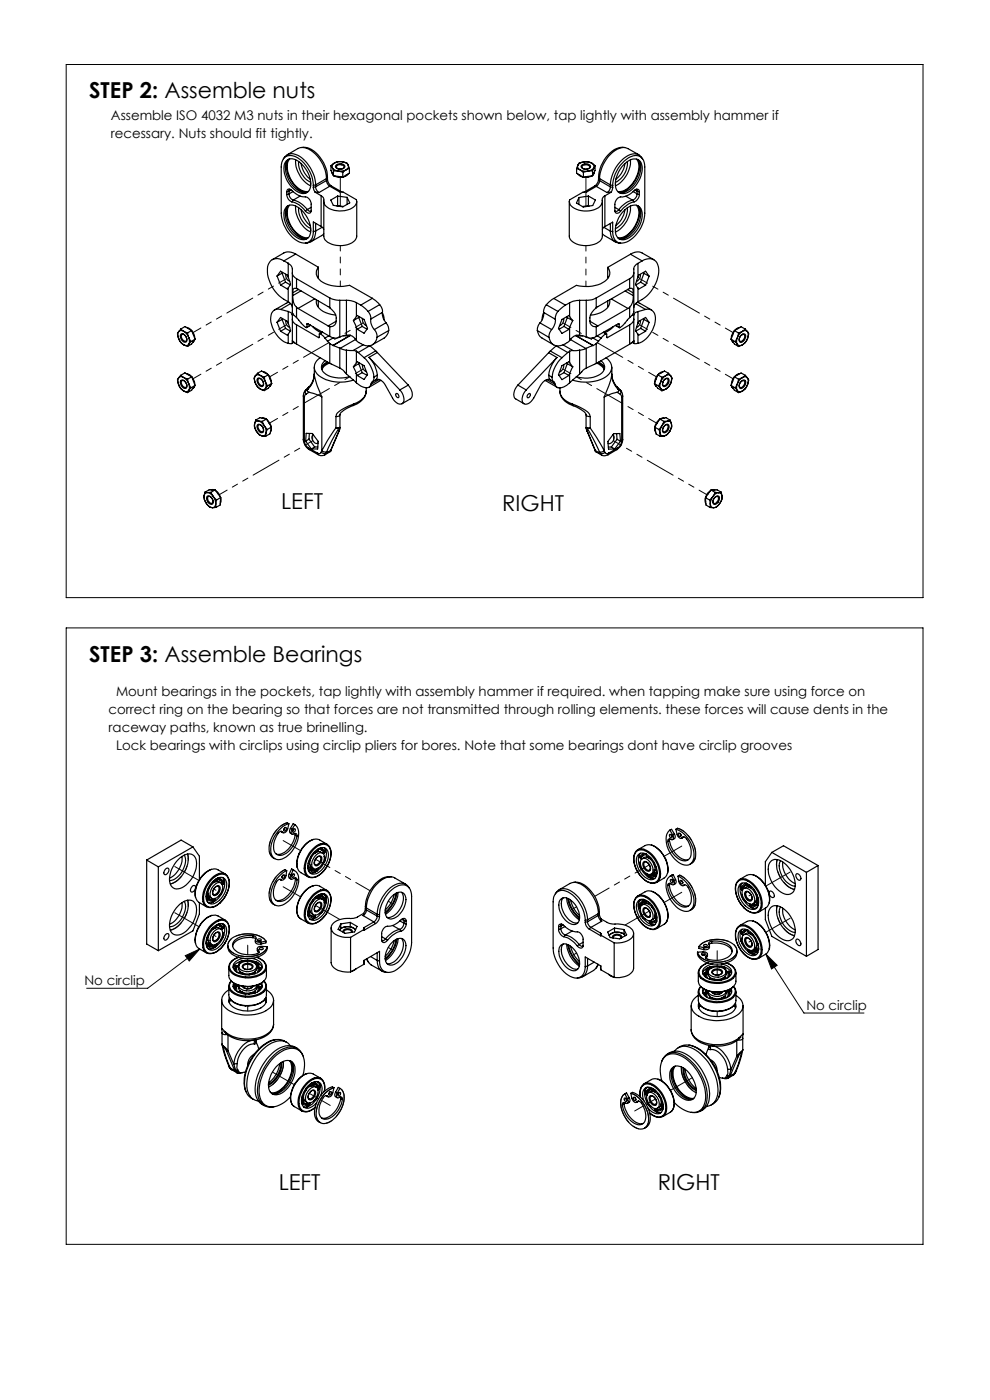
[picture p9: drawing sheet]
<svg xmlns="http://www.w3.org/2000/svg" width="210mm" height="297mm" viewBox="0 0 210 297" stroke-linecap="round" stroke-linejoin="round" font-family="sans-serif">
<defs><g id="words">
<g font-size="4.7">
<text x="18.9" y="20.8">STEP 2: Assemble nuts</text>
<text x="59.6" y="108">LEFT</text>
<text x="106.5" y="108.3">RIGHT</text>
<text x="18.9" y="140.3">STEP 3: Assemble Bearings</text>
<text x="59.1" y="252.6">LEFT</text>
<text x="139.6" y="252.6">RIGHT</text>
</g>
<g font-size="2.8">
<text x="23.5" y="25.5">Assemble ISO 4032 M3 nuts in their hexagonal pockets shown below, tap lightly with assembly hammer if</text>
<text x="23.5" y="29.3">recessary. Nuts should fit tightly.</text>
<text x="24.6" y="147.7">Mount bearings in the pockets, tap lightly with assembly hammer if required. when tapping make sure using force on</text>
<text x="23" y="151.5">correct ring on the bearing so that forces are not transmitted through rolling elements. these forces will cause dents in the</text>
<text x="23" y="155.3">raceway paths, known as true brinelling.</text>
<text x="24.6" y="159.1">Lock bearings with circlips using circlip pliers for bores. Note that some bearings dont have circlip grooves</text>
<text x="17.9" y="209">No circlip</text>
<text x="171" y="214.2">No circlip</text>
</g>
</g></defs>
<g fill="none" stroke="#000" stroke-width=".25">
<path d="M60.1 33.7a2.1 2.1 0 0 1 3.1-.8 7.9 7.9 0 0 1 3.8 6.3M60.7 34.1a2.1 2.1 0 0 1 3 .4 5.4 5.4 0 0 1 2 5.8 1.78 1.78 0 0 1-2.8 .2 5.9 5.9 0 0 1-2.6-5.7zM60.9 32.8l2.3-1.3a2.93 2.93 0 0 1 3.2 .8 7.7 7.7 0 0 1 2.9 5.6M61 34a5.8 5.8 0 0 0 4 6.8M61.2 33.8a3.3 3.3 0 0 0-.2 3.9 4.8 4.8 0 0 0 3.8 3.2l.4-.1M61.4 33.7a4 4 0 0 0 .3 4.3 4 4 0 0 0 3.7 2.6M62.7 33.9a6.2 6.2 0 0 0 3.2 5.5M63.4 34.3a4.6 4.6 0 0 0 2.5 4.4M63.9 34.7a5.1 5.1 0 0 0 1.9 3.3M64 31.3a4.5 4.5 0 0 1 4.3 2.7l.9 1.8 .3 1.8M66.5 39.3a7.1 7.1 0 0 0-4.4-6.2 1.86 1.86 0 0 0-2.4 1.8v10.3a7.1 7.1 0 0 0 4.3 6.3 1.98 1.98 0 0 0 2.5-2.4M66.5 39.8l.4 1"/>
<path d="M66.5 39.3v.5M67 39.6a1.6 1.6 0 0 0 .7 1.2M67 39.2l-.5 .1M67 39.6l-.5 .2M67 39.2v.4M69.3 38.3l.1 .5 .6 .7M69.3 37.9l-2.3 1.3M69.3 38.3l-2.3 1.3M69.3 37.9v.4M69.5 38a1.88 1.88 0 0 0 .8 1.5M69.5 37.6l-.2 .3M69.5 38l-.2 .3"/>
<path d="M69.5 37.6v.4M70 39.5l2 1.2h.8l2.8 1.7a1.97 1.97 0 0 1-1.9 2.2 4.6 4.6 0 0 1-4.8-1.1l-.1-.4a1.7 1.7 0 0 0-.4-1.4l-.3-.2M70 39.5l-2.3 1.3M70.2 35.1l.3 .5M70.2 35.1v1.1l.5 1.1M70.3 39.5h-.3M70.3 39.5l2.2 1.2M70.4 36.6l.3 .5M70.4 36.6h.1M70.5 35.6a1.55 1.55 0 0 0 1.2 .7M70.5 35.6l.2 .7M70.7 36.3h1"/>
<path d="M70.7 37.3l2 .3M70.7 36.3v1M70.9 34.6a.72 .72 0 0 0-.4 1M70.9 34.6l-.7 .5M71.3 35a1.24 1.24 0 0 1 1.9 .3 1.18 1.18 0 0 1-2 0zM71.6 35.1l.8-.1a.48 .48 0 0 1 .5 .6 .97 .97 0 0 1-1.6-.3zM71.7 36.3l1 .2M72.6 34.3l-1.1 .1-.6 .2M72.6 34.3l1 .4 .3 .3M72.6 34.3l1 .3 .3 .4M72.6 34.3a1.94 1.94 0 0 0-1.7 .3M72.7 36.5v1.1"/>
<path d="M73.4 36l-.7 .5M73.4 36l-.8 .3h-.9M73.8 36.9a2.36 2.36 0 0 1-2.9 .4M73.9 35a.77 .77 0 0 1-.5 1M73.9 35l.2 .7M74.1 35.7l-.7 .3M74.1 35.7v1.1l-1.4 .8M122.3 35.7l.7 .3M122.3 35.7v1.1l1.5 .8M122.6 35.1a.72 .72 0 0 0 .4 .9M122.6 35.1l-.3 .6M122.6 36.9a2.52 2.52 0 0 0 3 .4"/>
<path d="M123 36l.8 .6M123 36l.6 .3h1.1M123.3 35.1a1.24 1.24 0 0 1 2 .2 1.14 1.14 0 0 1-2 0zM123.6 35.1l.5-.1h.5l.5 .4a.95 .95 0 0 1-1.7 .1zM123.8 36.6v1M123.8 34.4l.7-.1 1 .3M123.8 34.4a1.55 1.55 0 0 0-1.2 .7M123.8 34.4l-1 .2-.2 .5M123.8 34.4a2.19 2.19 0 0 1 1.7 .2M124.7 36.3l-.9 .3M125.5 34.6a.77 .77 0 0 1 .5 1M125.5 34.6l.7 .5"/>
<path d="M125.7 36.3h-1M125.7 37.3l-1.9 .3M125.7 36.3v1M126 35.6l-.7 .5-.6 .2M126 35.6l-.3 .7M126 36.6l-.2 .5M126 36.6h.1M126.1 39.5h.4M126.1 39.5l-2.2 1.2M126.2 35.1l-.2 .5M126.2 35.1v1.1l-.5 1.1M126.5 39.5l-2.1 1.2-.8 .1-2.8 1.6v.3a2.6 2.6 0 0 0 2.5 2 4 4 0 0 0 4.4-1.6l.1-.3a1.01 1.01 0 0 1 .5-1.2"/>
<path d="M126.5 39.5l2.3 1.3M127 38a1.88 1.88 0 0 1-.9 1.5M127 37.6l.2 .3M127 38l.2 .3M127 37.6v.4M127.2 38.3a1.6 1.6 0 0 1-.7 1.2M127.2 37.9l2.3 1.3M127.2 38.3l2.3 1.3M127.2 37.9v.4M129.5 39.6a1.38 1.38 0 0 1-.7 1.2M129.5 39.2l.5 .2M129.5 39.6l.5 .2"/>
<path d="M129.5 39.2v.4M130 39.4a7.1 7.1 0 0 1 4.3-6.3 1.98 1.98 0 0 1 2.5 2.3v9.8a7 7 0 0 1-4.4 6.3 1.97 1.97 0 0 1-2.4-2.4M130 39.8l-.4 1M130 39.4v.4M132.3 34.9a2.42 2.42 0 0 1 3.4-.7 4.3 4.3 0 0 1-.6 4.7 3.6 3.6 0 0 1-3.5 2.1 2.35 2.35 0 0 1-1-3l.7-1.6zM132.5 31.3a4.3 4.3 0 0 0-4 2.1l-1 1.8-.4 1.2-.1 1.2M132.6 34.7a5.2 5.2 0 0 1-2 3.3M133.1 34.3a4.6 4.6 0 0 1-2.6 4.4M133.7 33.9a6 6 0 0 1-3.2 5.5M135 33.8a3.8 3.8 0 0 1-.2 4.2 4.1 4.1 0 0 1-3.8 2.6M135.2 33.8a2.94 2.94 0 0 1 .4 3.3 5.1 5.1 0 0 1-4 3.8l-.4-.1M135.4 34a5.7 5.7 0 0 1-1.8 5.7l-1.3 .9-.9 .2"/>
<path d="M135.5 32.8l-2.3-1.3a2.82 2.82 0 0 0-3.2 .8 8 8 0 0 0-2.8 5.6M136.3 33.7a2.18 2.18 0 0 0-3.5-.4 7.8 7.8 0 0 0-3.3 5.9M58.8 58.6l.7-1.1 1.5 .9 .1 .4M58.8 58.6l.7 1.9M59.8 58l.8 1.9M59.8 58l-1 .6M59.9 57.8l-.1 .2M60.2 55.3a2.09 2.09 0 0 0-2.3-.3 2.09 2.09 0 0 0-1.2 2.1 7.7 7.7 0 0 0 4.4 6.9M60.2 55.3l.9 .5M60.6 59.9l1 .5M60.6 59.9l-1.1 .6M60.6 58.2l.1 .7 .4 .6 .4 .2"/>
<path d="M60.8 40.7a.57 .57 0 0 1 .4-.6 .57 .57 0 0 1 .7 .3 4.5 4.5 0 0 0 3.3 1.5l.6 .6a3 3 0 0 1 .2 2.1v.3a.66 .66 0 0 1-.7 .4 .66 .66 0 0 1-.5-.5M60.8 41.3a1.74 1.74 0 0 0 1.1 1.5M60.8 40.7v.6M61 43.7a2.7 2.7 0 0 1 3.1 1 5.4 5.4 0 0 1 1.6 5.4 1.78 1.78 0 0 1-2.8 .2 6 6 0 0 1-2.6-5.7zM61 43.8a5.8 5.8 0 0 0 3.9 6.9h.1M61.1 55.8a1.61 1.61 0 0 1 .9 1.3v9.2l.3 .5 .6 .6M61.1 58.8l.4 1a1.22 1.22 0 0 1-.4 1.3M61.1 55.8v3M61.2 43.6a3.7 3.7 0 0 0 .1 4.4 3.9 3.9 0 0 0 3.9 2.6M61.3 41.1a1.37 1.37 0 0 0 .9 1.3M61.3 40.6l-.5 .1M61.3 41.1l-.5 .2"/>
<path d="M61.3 40.6v.5M61.4 43.5a4 4 0 0 0 .3 4.3 4.2 4.2 0 0 0 3.7 2.6M61.5 40.1l-.2 .5M61.8 40.3l-.5 .3M61.9 42.8a4.6 4.6 0 0 1 2.9 2M62 57.9a1.42 1.42 0 0 0 .9 1.2M62.2 40.6l-.9 .5M62.2 42.4a5.5 5.5 0 0 1 3 2M62.2 42.4l-.3 .4M62.7 53.9l-.9-.4-.9-.1-.7 .3-2.5 1.4M62.7 43.7a6.1 6.1 0 0 0 3.2 5.5M62.7 53.9l-2.5 1.4"/>
<path d="M62.7 53.9l4.8 2.8M62.9 59.1l7.1 4.1M62.9 59.1v2.1M63.4 44.1a4.6 4.6 0 0 0 2.5 4.4M63.7 41.6l-1.5 .8M63.9 44.5a5.1 5.1 0 0 0 1.9 3.3M65.2 44.4l.3 .4h.5M65.2 44.4l-.4 .4M66 44l-.8 .4M66.9 40.8h.8M66.9 40.8l1.2 .7M67 49a2.21 2.21 0 0 1-2.2 2.6"/>
<path d="M67 47.4v1.6M67 49l-.5 .1M67.5 56.7a1.97 1.97 0 0 0 .6 3 8 8 0 0 0 6.1 .8l4.8 2.8M67.5 56.7l-.1 2.2M68.1 48l.6 .6M68.1 48l-1.6-.9v2M68.1 41.5v6.5M68.3 48.2l-1.3 .8M68.7 42.7v7.4a2.35 2.35 0 0 0 2.2 1.9 4.4 4.4 0 0 0 4.6-1.3l.2-.6v-7.4M68.7 49.6l-2.8 1.7M71.6 41.6l-1.4 .8 .5 1.2 2 .3 1.5-.9-.6-1.1M71.6 41.6l2 .3"/>
<path d="M71.6 43.6l-.1 .1M71.6 43.6l1.2 .2M71.6 41.6v2M73.6 41.9v1.5M120.8 42.8v7.3a2.62 2.62 0 0 0 2.5 1.9 4.7 4.7 0 0 0 4.2-1.2l.3-.6v-7.4M122.8 41.9v1.5M124.8 41.6l1.5 .8-.6 1.2-2 .3-1.4-.8 .5-1.2M124.8 41.6l-2 .3M124.8 43.6l.2 .1M124.8 43.6l-1.2 .2M124.8 41.6v2M127.8 49.6l2.7 1.7"/>
<path d="M128.1 48.2l1.4 .8M128.3 48.1l-.5 .5M128.3 48.1l1.7-1v2M128.3 41.6v6.5M128.9 56.7a2.03 2.03 0 0 1-1 3.2 7.6 7.6 0 0 1-5.6 .6l-4.8 2.8M128.9 56.7l.1 2.2M129.5 49a2.16 2.16 0 0 0 2.2 2.6M129.5 47.4v1.6M129.5 49l.5 .1M129.6 40.8h-.8M129.6 40.8l-1.3 .8M130.4 44l.9 .5"/>
<path d="M131.3 44.5l-.4 .3h-.5M131.3 44.5l.4 .3M132.3 44.7a2.6 2.6 0 0 1 3.2-1 2.92 2.92 0 0 1 .5 3.4 5.1 5.1 0 0 1-4.1 3.8 1.96 1.96 0 0 1-1.3-2.6l.7-2.2zM132.6 44.5a5.4 5.4 0 0 1-2 3.3M132.8 41.6l1.4 .9M133.1 44.1a4.6 4.6 0 0 1-2.6 4.4M133.6 59.1l-7.1 4.1M133.6 59.1v2.1M133.7 53.9a2.37 2.37 0 0 1 2.5-.2l2.5 1.4M133.7 43.7a6 6 0 0 1-3.2 5.5M133.7 53.9l2.5 1.4M133.7 53.9l-4.8 2.8"/>
<path d="M134.2 42.5a4.8 4.8 0 0 0-2.9 2M134.2 42.5l.3 .3M134.3 40.6l.8 .5M134.4 57.9a1.61 1.61 0 0 1-.8 1.2M134.5 42.8a5.3 5.3 0 0 0-2.8 2M134.7 40.3l.4 .3M135 40.1l.1 .5M135 43.5a3.8 3.8 0 0 1-.2 4.3 4.1 4.1 0 0 1-3.8 2.6M135.1 41.1a1.57 1.57 0 0 1-.9 1.4M135.1 40.6l.5 .1M135.1 41.1l.5 .2M135.1 40.6v.5"/>
<path d="M135.2 43.6a2.98 2.98 0 0 1 .4 3.4 5.6 5.6 0 0 1-3.6 3.7l-.8-.1M135.3 55.9a1.43 1.43 0 0 0-.9 1.2v9.1l-.2 .5-.6 .7M135.3 58.8l-.5 1.5 .5 .8M135.3 55.9v2.9M135.4 43.8a5.2 5.2 0 0 1-1.3 5.3l-1.3 1.1-1.4 .5M135.6 40.7a.57 .57 0 0 0-.4-.6 .57 .57 0 0 0-.7 .4 4.1 4.1 0 0 1-3 1.3l-.5 .2-.3 .5a3.3 3.3 0 0 0-.3 2.2 .62 .62 0 0 0 .6 .6 .62 .62 0 0 0 .7-.5M135.6 41.3a1.74 1.74 0 0 1-1.1 1.5M135.6 40.7v.6M135.8 58.2l-.1 .8-.7 .7M135.9 59.9l-1 .6M135.9 59.9l1 .6M136.2 55.3a2.14 2.14 0 0 1 2.4-.2 2.14 2.14 0 0 1 1.1 2 7.8 7.8 0 0 1-4.4 6.9"/>
<path d="M136.2 55.3l-.9 .6M136.5 57.8l.1 .2M136.6 58l-.7 1.9M136.6 58l1.1 .6M137.7 58.6l-.8-1.1-1.4 .9-.2 .4M137.7 58.6l-.8 1.9M37.9 70.4a1.49 1.49 0 0 0 0 1.4M37.9 71.8l.3 .6 .7 .7M37.9 70.4l-.3 .4 .3 1M37.9 71.8a2.01 2.01 0 0 0 1 1.3M38.3 69.8l.6 .5M38.3 69.8l-.4 .6"/>
<path d="M38.3 79.6l.6 .5M38.3 79.6l-.4 .6M38.3 69.8l.9-.5 1.4 .8M38.3 79.6l.9-.5 1.5 .8M38.4 70.9a1.09 1.09 0 0 1 1.2 1.5 .62 .62 0 0 1-.6 .2 .62 .62 0 0 1-.5-.5l-.3-.8zM38.5 71a.68 .68 0 0 1 1 .6 .51 .51 0 0 1-.3 .8l-.7-.7zM38.9 70.3a.8 .8 0 0 0-1 .1M38.9 70.3l.5 .4 .6 .9M38.9 70.3l.9 .3M38.9 73.1l.9 .4M39.5 69.5a2.38 2.38 0 0 1 1.8 2.3M39.5 79.3a2.34 2.34 0 0 1 1.8 2.3"/>
<path d="M39.8 70.6l.2 1M40 71.6l.5 .9M40 71.6l.2 .6-.2 .9M40 73.1a.79 .79 0 0 1-1.1 0M40 73.1l-.2 .4M40.5 72.5l-.5 .6M40.6 70.1l.8 1.9M40.6 70.1l-.8 .5M40.7 79.9l.7 1.9M40.7 79.9l-.9 .5M41.3 72.1l-.4 .5M41.4 72l-.9 .5"/>
<path d="M41.4 72l-.8 1-.8 .5M54.2 79.8a1.55 1.55 0 0 0 0 1.4M54.2 79.8l-.3 .4 .3 1M54.6 79.2l.6 .5M54.6 79.2l-.4 .6M54.6 79.2l.9-.5 1.4 .8M55.2 79.7l.9 .3M55.2 79.7a.8 .8 0 0 0-1 .1M55.2 79.7l.5 .3 .6 1M55.8 78.8a2.34 2.34 0 0 1 1.8 2.4M56.9 79.5l-.8 .5M56.9 79.5l.7 1.8"/>
<path d="M58.8 68.4l.7-1.1 1.5 .9 .1 .4M58.8 68.4l.7 1.9M59.5 65.6a1.57 1.57 0 0 0-2.1 1.7 5.8 5.8 0 0 0 3.7 5.5M59.5 60.5l1.5 .8 .1-.2M59.5 65.6l1.6 .5M59.5 70.3l1.5 .8 .1-.2M59.8 67.8l.8 1.9M59.8 67.8l-1 .6M59.9 67.6l-.1 .2M60.6 69.7l1 .5M60.6 69.7l-1.1 .6M60.6 68l.1 .8 .8 .7"/>
<path d="M61.1 64a1.63 1.63 0 0 1 .9 1.2M61.1 68.6l.4 1a1.22 1.22 0 0 1-.4 1.3M61.1 66.1l.6 .3 .3 .3M61.1 61.1v2.9M61.1 66.1v2.5M61.1 70.9v1.9M61.3 64.1l-.5 .2-2.6 1.5M61.6 64.4l-2.1 1.2M62 66.7v5.5M62 67.7a1.32 1.32 0 0 0 .9 1.2M62 72.2l.9 .8M62 72.5l-.2 .4-.7-.1"/>
<path d="M62 72.2v.3M62.1 62.1v.6M62.1 62.7v.2a3 3 0 0 0 .8 2.3M62.1 72.4l-.1 .1M62.2 66.6l-.2 .1M62.4 72.6l-.5 .3M62.9 61.2l7.1 4.1M62.9 67.4l1.6 1.8 .4 .3 .2-.1M62.9 65.2l.3 .2M62.9 61.2h-.5l-.2 .1-.1 .8M62.9 65.2v2.2M62.9 68.9v4.1"/>
<path d="M62.9 73l7.1 4.1M62.9 68.9l4.7 2.7M63.2 65.4l6.4 3.7M63.3 61.4l-1.2 .7M63.9 61.7l-1.8 1M65.1 68.8v.6M65.3 68.7l-.2 .1M65.3 68.7l4.7 2.7M65.8 69l-.7 .4M65.9 69l-.8 .5M66.3 69.2l.8 .8 1 .6M66.5 69.4v.1"/>
<path d="M66.7 79.3a4.1 4.1 0 0 1-1.2 2.8M66.7 79.4l.6 2.4 1 2.4M66.7 79.4v.1a4.5 4.5 0 0 1-1.4 3.1M66.7 79.3v.1M66.7 77.9v1.4M66.8 63.4l-3.6 2M67.1 63.6a2.52 2.52 0 0 0 2 2.7l2.1 .5M67.5 63.8v1.2M67.7 71.5l-.1 .1M67.9 70.8h-.2v.7M67.9 70.8l1 .9M67.9 75.9a2.26 2.26 0 0 0-1.2 2.1 2.26 2.26 0 0 0 1.4 2 8.3 8.3 0 0 0 6.9 .6"/>
<path d="M68.4 70.4l-.6 .4M68.4 70.5l-.5 .3M68.9 71.7l.6 .7M69 76.5a1.64 1.64 0 0 0 .1 2.9 6.4 6.4 0 0 0 5 .5M69.4 76.8l-.7 .5-.5 .9M69.5 72.4l.5 .5M69.6 69.1l.4 .2M69.7 76.9l-1 .6-.4 .4M69.7 71.3l-.8 .4M69.8 77l-.3 .2a2.23 2.23 0 0 0-1.2 1.2M70 63.2l1.2 .4 .9 .1M70 65.3a2.66 2.66 0 0 1 1 3.6l-.4 .3-.6 .1"/>
<path d="M70 71.4l.2 .1a2.07 2.07 0 0 0 1.8 0h.1M70 77.1l2.1 1M70 63.2v2.1M70 69.3v2.1M70 72.9v4.2M70 72.9l.6 .4M70.6 73.3h.1M70.7 73.3l1.4 .6M70.7 71.7l-1.2 .7M71.3 68.2l-1.7 .9M72.1 73.9h.1M72.1 78.1l.7 .5 .7 .7"/>
<path d="M72.1 63.7h1.4M72.1 63.7v7.8M72.1 73.9v4.2M72.1 73.9l1.4 .4M73.5 63.7l.9 .1 1.2 .4M73.5 71.1a1.99 1.99 0 0 1 2.1 1.1M73.5 71.1l-1.4 .4M73.5 79.3l2.1 1.9M73.5 74.3l1.4 .1M73.5 63.7v7.4M73.5 74.3v5M74.3 71.2l-3.7 2.1"/>
<path d="M74.3 71.1l-1.5 .1M74.3 71.2l-3.6 2.1M74.9 74.4l.7 .1M75 68l.6 1.5M75 77.8l.6 1.5M75.5 72l-3.4 1.9M75.6 67.1l-.6 .9M75.6 74.5l.4 .3M75.6 76.9l-.6 .9M75.6 64.2v2.9M75.6 69.5v2.7M75.6 74.5v2.4"/>
<path d="M75.6 79.3v1.9M75.6 69.5l.2 .3M75.6 67.1l.2-.2 1.4 .9 .8 1.9-.8 1-1.4-.9M75.6 64.2l.9 .5M75.6 79.3l.2 .4M75.6 76.9l.2-.2 1.4 .9 .8 1.8-.8 1.1-1.4-.8M76 74.8l1.2 1.1M76.1 67.3l.7 1.9M76.1 67.3l-1.1 .7M76.1 77.1l.7 2M76.1 77.1l-1.1 .7M76.2 67.2l-.1 .1"/>
<path d="M76.2 77l-.1 .1M76.5 64.7l1.6 1.4M76.8 69.2l1.1 .6M76.8 69.2l-1 .6M76.8 79.1l1.1 .5M76.8 79.1l-1 .6M76.9 67.6l.1 .8 .3 .5 .5 .2M76.9 77.4l.1 .7 .3 .5 .5 .3M77 73.2l-2.1 1.2M77.2 75.9a6.4 6.4 0 0 1 2.1 4.1M78.1 66.1a1.93 1.93 0 0 1 .5 1.6M78.3 75.8a6.3 6.3 0 0 1 1.7 3.8"/>
<path d="M78.3 75.8l6.5 6.9M78.6 67.7a3 3 0 0 0 .8 2.2M79 63.3l1.5 1.3M79 63.3l-2.5 1.4M79.4 69.9a2.29 2.29 0 0 1 .6 1.6M79.7 74.4l.3 .4M79.7 74.4l-2.5 1.5M79.7 74.4l-1.2-1.1-2.5 1.5M80 71.5a2.05 2.05 0 0 1-1.3 1.8 2.05 2.05 0 0 1-2.2-.4l-.9-.7M80 79.6v.6l-.3 .4M80 74.8l-1.7 1M80 74.8l6.6 6.9"/>
<path d="M80 79.6l-.7 .4M80.5 64.6a2.05 2.05 0 0 1 .6 1.7M80.5 64.6l-2.4 1.5M81.1 66.3a3 3 0 0 0 .8 2.2M81.1 66.3l.3 .7v.8M81.1 66.3l-2.5 1.4M81.9 68.5a2.05 2.05 0 0 1 .5 1.6M81.9 68.5l-2.5 1.4M82.4 70.1l-.3 .9-.5 .6-2.6 1.5M82.4 70.1l-2.4 1.4M114 70.1a2.14 2.14 0 0 0 1 1.6l2.4 1.5M114 70.1l2.5 1.5"/>
<path d="M114.5 68.5a2.29 2.29 0 0 0-.5 1.6M114.5 68.5l2.5 1.4M115.3 66.3a3 3 0 0 1-.8 2.2M115.3 66.4l-.3 1.4M115.3 66.3l2.5 1.4M115.9 64.7a2.29 2.29 0 0 0-.6 1.6M115.9 64.7l2.5 1.4M116.4 74.8l1.7 1M116.4 74.8l-6.5 6.9M116.4 79.6l.1 .7 .3 .3M116.4 79.6l.7 .4M116.5 71.6a2.1 2.1 0 0 0 3.4 1.3l.9-.7"/>
<path d="M116.7 74.5l-.3 .3M116.7 74.5l2.5 1.4M116.7 74.5l1.3-1.1 2.4 1.4M117 69.9a2.44 2.44 0 0 0-.5 1.7M117.5 63.3l-1.6 1.4M117.5 63.3l2.4 1.4M117.8 67.7a3 3 0 0 1-.8 2.2M118.1 75.8a6.5 6.5 0 0 0-1.7 3.8M118.1 75.8l-6.5 6.9M118.4 66.1a2.44 2.44 0 0 0-.6 1.6M119.2 75.9a6.6 6.6 0 0 0-2.1 4.1M119.4 73.2l2.1 1.2"/>
<path d="M119.6 67.6v.5l-.3 .5-.6 .5M119.6 77.4l-.1 .8-.4 .5-.4 .2M119.6 69.2l-1 .6M119.6 69.2l1.1 .7M119.6 79.1l-1 .6M119.6 79.1l1.1 .6M119.9 64.7l-1.5 1.4M120.2 67.2l.1 .2M120.2 77l.1 .1M120.3 67.4l-.7 1.8M120.3 67.4l1.2 .6M120.3 77.1l1.2 .7"/>
<path d="M120.3 77.1l-.7 2M120.4 74.8l-1.2 1.1M120.8 67.2l.7 .8M120.8 74.5l-.4 .3M120.8 76.9l.7 .9M120.8 64.2v3M120.8 69.5v2.7M120.8 74.5v2.4M120.8 79.3v1.9M120.8 69.5l-.1 .4M120.8 67.2l-.1-.3-1.5 .9-.7 1.9 .7 1 1.5-.8M120.8 64.2l-.9 .5"/>
<path d="M120.8 79.3l-.1 .4M120.8 76.9l-.1-.2-1.5 .9-.7 1.9 .7 1 1.5-.8M121 72l3.3 1.9M121.5 68l-.7 1.5M121.5 77.8l-.7 1.5M121.5 74.4l-.7 .1M122.9 63.7l-1.4 .2-.7 .3M122.9 71.1a2.09 2.09 0 0 0-2.1 1.1M122.9 71.1l1.5 .4M122.9 79.3l-2.1 1.9M122.9 74.3l-1.4 .1M122.9 63.7h1.5"/>
<path d="M122.9 63.7v7.4M122.9 74.3v5M123.6 71.3l-1.5-.1 3.7 2.1M124.3 73.9l-1.4 .4M124.4 73.9h-.1M124.4 78.1l-.8 .5-.7 .7M124.4 63.7v7.8M124.4 73.9v4.2M125.1 68.2l1.7 .9M125.7 71.7l1.3 .7M125.8 73.3l-1.4 .6M126.5 63.2a3.7 3.7 0 0 1-2.1 .5"/>
<path d="M126.5 65.3a2.75 2.75 0 0 0-1.1 3.6l.4 .3 .7 .1M126.5 71.4l-.2 .1a2.24 2.24 0 0 1-1.9 0M126.5 77.1l-2.1 1M126.5 63.2v2.1M126.5 69.3v2.1M126.5 72.9v4.2M126.5 72.9l-.7 .4M126.6 77l1.1 .8 .5 .6M126.7 71.3l.8 .4M126.8 76.9l1.4 1M126.8 69.1l-.3 .2M127 72.4l-.5 .5"/>
<path d="M127 76.8a2.25 2.25 0 0 1 1.2 1.4M127.5 76.5a1.73 1.73 0 0 1 .7 1.8 1.73 1.73 0 0 1-1.3 1.4 6.1 6.1 0 0 1-4.6 .2M127.5 71.7l-.5 .7M128 70.5l.5 .3M128.1 70.4l.6 .4M128.5 70.8h.2v.7M128.5 70.8l-1 .9M128.6 75.9a2.28 2.28 0 0 1 1.2 2.1 2.28 2.28 0 0 1-1.4 2 8.8 8.8 0 0 1-6.9 .6M128.7 71.5l.2 .1M128.9 63.8v1.2M129.3 63.6l.1 .2a3 3 0 0 1-2.6 2.8l-1.6 .3M129.7 63.4l3.5 2"/>
<path d="M129.8 79.3a5 5 0 0 0 1.8 3.5M129.8 79.4l-.2 1.1-1.4 3.7M129.8 79.4a4.6 4.6 0 0 0 1.3 3.2M129.8 77.9v1.5M129.9 69.4v.1M130.1 69.3l-.8 .7-1 .6M130.5 69l.9 .5M130.6 69l.7 .4M131.2 68.7l.1 .1M131.2 68.7l-4.7 2.7M131.3 68.8v.6M132.6 61.7l1.7 1"/>
<path d="M133.1 61.4l1.2 .8M133.2 65.4l-6.4 3.7M133.6 61.2l-7.1 4.1M133.6 67.4l-1.6 1.7-.5 .4-.2-.1M133.6 65.2l-.4 .2M133.6 61.2h.5l.1 .1 .1 .9M133.6 65.2v2.2M133.6 68.9v4.1M133.6 73l-7.1 4.1M133.6 68.9l-4.7 2.7M134.1 72.6l.4 .3M134.3 66.6l.1 .1"/>
<path d="M134.3 72.4l.1 .1M134.3 62.2v.5M134.3 62.7v.2a3.2 3.2 0 0 1-.7 2.3M134.4 67.7a1.61 1.61 0 0 1-.8 1.2M134.4 66.7v5.6M134.4 72.3l-.8 .7M134.4 72.5l.1 .3h.8M134.4 72.3v.2M134.8 64.4l2.1 1.2M135.1 64.2l.5 .1 2.6 1.5M135.3 64a1.42 1.42 0 0 0-.9 1.3M135.3 68.6l-.5 1.5 .5 .8"/>
<path d="M135.3 66.1l-.6 .3-.3 .3M135.3 61.1v2.9M135.3 66.1v2.5M135.3 70.9v1.9M135.8 68l-.1 .8-.7 .7M135.9 69.7l-1 .5M135.9 69.7l1 .6M136.5 67.6l.1 .2M136.6 67.8l-.7 1.9M136.6 67.8l1.1 .6M136.9 65.6a1.72 1.72 0 0 1 2.1 2.2 5.8 5.8 0 0 1-3.7 5M136.9 60.5l-1.4 .8-.2-.2"/>
<path d="M136.9 65.6l-1.6 .5M136.9 70.3l-1.4 .8-.2-.2M137.7 68.4l-.8-1.1-1.4 .9-.2 .4M137.7 68.4l-.8 1.9M139.5 79.5l.9 .5M139.5 79.5l-.7 1.9M140.7 78.9a2.34 2.34 0 0 0-1.8 2.3M141.2 79.7l-.8 .3M141.2 79.7a.75 .75 0 0 1 1.1 .1M141.2 79.7l-.6 .5-.4 .8M141.8 79.2l-.6 .5M141.8 79.2l.5 .6"/>
<path d="M141.8 79.2l-.9-.5-1.4 .8M142.3 79.8l.2 .4-.2 1M142.3 79.8l.3 .4-.3 1M155.1 72l.9 .5M155.1 72l.7 1 .9 .5M155.2 72.1l.3 .5M155.5 72.6h.1M155.8 70.1l-.7 1.9M155.8 70.1l.9 .6M155.8 79.9l-.7 1.9M155.8 79.9l.9 .6M156 72.5l.4 .6"/>
<path d="M156.4 71.6l-.4 .9M156.4 71.6a1.49 1.49 0 0 0 0 1.5M156.4 73.1a.8 .8 0 0 0 1.1 .1M156.4 73.1l.3 .4M156.7 70.7l-.3 .9M156.9 69.5a2.48 2.48 0 0 0-1.8 2.4M156.9 79.3a2.43 2.43 0 0 0-1.8 2.4M157.2 71.2l.2-.2a.33 .33 0 0 1 .4-.1 .33 .33 0 0 1 .2 .3 .93 .93 0 0 1-1.1 1.1l-.1-.4zM157.3 71.1l.2-.2a.48 .48 0 0 1 .6 .1 .48 .48 0 0 1 .1 .6l-.5 .8a.52 .52 0 0 1-.7 .2 .52 .52 0 0 1-.2-.7zM157.5 70.3a.79 .79 0 0 1 1.1 .1M157.5 70.3l-.8 .7-.3 .6M157.5 70.3l-.8 .4"/>
<path d="M157.5 73.2l-.8 .3M158.1 69.8l-.6 .5M158.1 69.8l.5 .6M158.1 79.6l-.6 .5M158.1 79.6l.4 .6M158.1 69.8l-.9-.5-1.4 .8M158.1 79.6l-.9-.5-1.4 .8M158.6 70.4l.1 .4-.1 1M158.6 71.8l-.6 1-.5 .4M158.6 70.4l.2 .4-.2 1M158.6 71.8l-.5 .9-.6 .5M37.9 81.6l.4 .8 .6 .5"/>
<path d="M37.9 80.2a1.47 1.47 0 0 0 0 1.4M37.9 80.2l-.3 .4 .3 1M37.9 81.6a2.27 2.27 0 0 0 1 1.3M38.3 80.7a.99 .99 0 0 1 1.4 1.1 .47 .47 0 0 1-.3 .6 .47 .47 0 0 1-.6-.2l-.5-.7zM38.5 80.8a.88 .88 0 0 1 .9 .4 .88 .88 0 0 1 0 1 1.04 1.04 0 0 1-.9-1.4zM38.9 80.1l.9 .3M38.9 80.1l.5 .4 .6 .9M38.9 80.1a.72 .72 0 0 0-1 .1M38.9 82.9l.9 .4M39.8 80.4l.2 1M40 82.8a.7 .7 0 0 1-1.1 .1M40 82.8l-.2 .5"/>
<path d="M40 81.4l.5 .9M40 81.4a1.6 1.6 0 0 1 0 1.4M40.5 82.3l-.5 .5M40.9 82.4h.1M41.3 81.9l-.3 .5M41.4 81.8l-.9 .5M41.4 81.8l-.8 1-.8 .5M54 89.9v.8l.4 .8M54 89.9a1.71 1.71 0 0 0 .4 1.6M54.2 81.2l.6 1 .4 .3M54.2 81.2a2.05 2.05 0 0 0 1 1.3M54.3 89.1l.5 .2"/>
<path d="M54.3 89.1l-.3 .8M54.4 91.5a1.96 1.96 0 0 0 1.2 1M54.4 91.5a1.37 1.37 0 0 0 1.2 1M54.7 80.3a1.13 1.13 0 0 1 1 1.6 1.17 1.17 0 0 1-1-1.6zM54.7 90.1a1.13 1.13 0 0 1 1 1.7 1.17 1.17 0 0 1-1-1.7zM54.8 80.4a.68 .68 0 0 1 1 .6 .51 .51 0 0 1-.3 .8l-.7-.7zM54.8 89.3a.67 .67 0 0 0-.8 .6M54.8 89.3l.7 .3 .6 .7M54.8 89.3l.8 .1M54.8 90.2a.86 .86 0 0 1 .9 .4 .86 .86 0 0 1 0 1 1.03 1.03 0 0 1-.9-1.4zM55.2 82.5l.9 .4M55.6 88.7l.4-.1 .4 .3"/>
<path d="M55.6 92.5h.8M55.6 89.4l.5 .9M56.1 80l.2 1M56.1 90.3l.3 .8v.8M56.1 90.3l.6 .8M56.3 81l.1 .6-.1 .8M56.3 82.4a.79 .79 0 0 1-1.1 .1M56.3 81l.5 .8M56.3 82.4l-.2 .5M56.4 91.9v.6M56.4 91.9a.67 .67 0 0 1-.8 .6M56.5 88.9l-.9 .5"/>
<path d="M56.5 88.9l1.1 1.7M56.5 88.9l-1.4-.3-.8 .5M56.6 88.9l.7 .9 .2 .8M56.7 91.1l-.3 .8M56.8 81.8l-.5 .6M57.5 81.5l-.3 .5M57.6 90.6v.6l-.2 .4M57.6 90.6l-.3 1.4-.9 .5M57.6 90.6l-.9 .5M57.6 81.3l-.8 .5M57.6 81.3l-.7 1.1-.8 .5M64.3 93.2a2.74 2.74 0 0 0 1.3 2.2"/>
<path d="M64.3 84l.3 .3M64.3 93.2l.3 .3M64.3 84v9.2M64.6 93.5a2.21 2.21 0 0 0 .8 1.5M64.6 84.3v9.2M64.8 93.6l.1-1.7 1.4 .1 1.2 1.6-.1 1.6h-1.4M64.8 93.6l1.2 1.6M64.9 82.8l-.4 .5-.2 .7M64.9 83.6l-.2 .2-.1 .5M64.9 82.8l-.2 .4 .2 .4M65.3 82.6l-.1 .3 .3 .3M65.3 82.6l-.4 .2"/>
<path d="M65.4 95l.2 .4M65.4 95l1.9 1.1M65.5 82.1l-.8 .8M65.5 82.1l-.6 .7M65.5 83.2l1.1 .3 1.7 .7M65.5 83.2l-.6 .4M65.5 93.2l1.2 1.6M65.5 93.2l-.7 .4M65.6 95.4l1.9 1M65.6 92l-.1 1.2M66.5 92.3a1.05 1.05 0 0 0-.2 1.2 1.05 1.05 0 0 0 1 .6l.2-.1M66.7 94.8h.7"/>
<path d="M66.7 94.8l-.7 .4M67.3 96.1l.2 .3M67.5 96.4l.5 .3 .9-.2M68.1 96a.49 .49 0 0 1-.8 .1M68.1 96l.7 .2 .4-.1M68.3 95.6a.93 .93 0 0 0 1 .2M68.3 84.2v11.4M68.3 95.6l-.2 .4M69.2 96.1l-.3 .4M69.3 95.8l-.1 .3M70.1 95.6v.1M70.1 95.6l-.9 .5"/>
<path d="M70.2 95.5l-.1 .2M70.2 95.5h.1M70.2 95.5l-.1 .1M70.3 95.5l-1.4 1M70.3 95.5l-.2 .2M71.3 90.8l-1.9 2.7-1.1 2.1M71.3 90.8h.6M71.3 88.4v2.4M71.9 90.8l-1.6 2.8-1 2.2M71.9 90.8a.34 .34 0 0 1 .2 .3 .34 .34 0 0 1-.2 .3h.1M71.9 90.7l-.6 .1M71.9 90.7v.1"/>
<path d="M71.9 90.7h.2M72 91.4l-1.9 4.2M72.1 90.7l-.1 .7M72.1 87.9l-.2 .4-.6 .1M72.1 87.9v2.8M74.9 86l-.1 .1a4.2 4.2 0 0 0-2.7 1.8M75 85.7a8.3 8.3 0 0 0-3.6 2.2l-.1 .5M75 85.7l-.1 .3M75.6 81.2a2.53 2.53 0 0 0 2.8 .9l.2-.5M77.6 83a3.4 3.4 0 0 1-2.7 3M77.7 82.3a2.92 2.92 0 0 1-2.1 3.2l-.6 .2M79 81l-.4 .6"/>
<path d="M79.3 80v.5l-.3 .5M79.7 80.6a1.69 1.69 0 0 1 2.1 1.2l1.9 3.3a1.09 1.09 0 0 0 1.9 .2l.1-.7-.2-.7-.7-1.2M79.7 80.6l-.7 .4M80.5 80.5l-1.9 1.1M80.8 80.7l-2.5 1.5M84 83.5a.51 .51 0 0 1 .5 .3 .51 .51 0 0 1-.1 .6l-.4-.3zM86.6 81.7a2.15 2.15 0 0 1 .4 2.9l-1.7 1.1M86.6 81.7l-1.8 1M109.9 81.7a2.49 2.49 0 0 0-.7 2.8l2 1.2M109.9 81.7l1.7 1M112.1 83.5h.2a.47 .47 0 0 1 .1 .6 .47 .47 0 0 1-.6 .2l.1-.5zM115.6 80.7l2.6 1.5"/>
<path d="M116 80.5l1.8 1.1M116.8 80.6a1.71 1.71 0 0 0-2.1 1.2l-1.5 2.7a1.63 1.63 0 0 1-2.2 1 2.47 2.47 0 0 1 .6-2.8M116.8 80.6l.7 .4M117.1 80l.1 .7 .3 .3M117.5 81l.3 .6M118.8 83a3.5 3.5 0 0 0 2.8 3M118.8 83a3.2 3.2 0 0 0 2.6 2.7M118.8 82.3v.7M120.8 81.2a2.48 2.48 0 0 1-2.7 .9l-.3-.5M121.4 85.7l.2 .4a4.7 4.7 0 0 1 2.7 1.8M121.4 85.7a8 8 0 0 1 3.7 2.2l.1 .5M124.3 90.8l.2 .6"/>
<path d="M124.3 87.9l.2 .4 .7 .1M124.3 87.9v2.9M124.5 90.7l.7 .1M124.5 90.7v.1M124.5 90.7l-.2 .1M124.5 91.4h.1M124.5 91.4l1.7 4.1M124.5 90.8h.7M124.5 90.8l2.6 5M124.5 90.8l-.1 .1 .2 .5M124.6 91.4l1.7 4.2M125.2 90.8l3 4.8"/>
<path d="M125.2 88.4v2.4M126.2 95.6l.2 .3 1.2 .6M126.2 95.6l.1 .1M126.2 95.5v.1M126.2 95.5l.1 .1M126.3 95.6v.1M126.3 95.6l1 .6M127.1 95.8l.2 .4M127.3 96.2l.3 .3M128.2 95.6a.92 .92 0 0 1-1.1 .2M128.2 84.2v11.4M128.2 95.6l.1 .4"/>
<path d="M128.3 96a.51 .51 0 0 0 .8 .1M128.3 96a.86 .86 0 0 1-1 .2M129 96.5l-.2 .1a1.14 1.14 0 0 1-1.2-.1M129.1 96.1l-.1 .4M129.7 94.8l-.7 .1M129.7 94.8l.7 .4M129.9 92.3a.89 .89 0 0 1-.1 1.6 .58 .58 0 0 1-.8 .1M130.8 92l.1 1.2M130.8 95.4l-1.8 1.1M130.9 83.2l-1.1 .3-1.6 .7M130.9 83.2l.7 .4M130.9 93.2l-1.2 1.6"/>
<path d="M130.9 93.2l.7 .4M130.9 82.1l.9 1 .3 .9M131 95l-.2 .4M131 95l-1.9 1.1M131.1 82.6l.2 .3-.4 .3M131.1 82.6l.5 .2M131.6 82.8l.1 .3-.1 .5M131.6 82.8l.1 .1M131.6 83.6l.3 .7M131.6 93.6l-.1-1.6h-1.3l-1.3 1.7 .2 1.6 1.3-.1M131.6 93.6l-1.2 1.6M131.9 93.5a1.79 1.79 0 0 1-.9 1.5"/>
<path d="M131.9 84.3v9.2M132.1 93.2a2.6 2.6 0 0 1-1.3 2.2M132.1 84l-.2 .3M132.1 93.2l-.2 .3M132.1 84v9.2M138.8 81.4l.9 .5M138.8 81.4l.7 1 .9 .5M138.9 81.5l.3 .5M138.9 90.7v.6l.2 .4M138.9 90.6l.3 1.5 .9 .5M138.9 90.6l.9 .5M139.7 81.9l.5 .5"/>
<path d="M139.8 91.1l.2 .8M139.9 89l-.5 .5-.5 1.1M139.9 88.9l.9 .5M139.9 88.9l-1 1.7M139.9 88.9l1.4-.3 .9 .5M140 91.9l.1 .7M140 91.9a.67 .67 0 0 0 .8 .6M140.2 81a1.47 1.47 0 0 0 0 1.4M140.2 82.4a.72 .72 0 0 0 1 .1M140.2 81l-.5 .9M140.2 82.4l.2 .5M140.4 80l-.2 1"/>
<path d="M140.4 90.3l-.3 .9-.1 .7M140.4 90.3l-.6 .8M140.8 89.4l-.4 .9M140.8 92.5l-.7 .1M140.9 88.7h-.4l-.5 .2M140.9 80.5a.57 .57 0 0 1 .9-.2 .57 .57 0 0 1 .1 .9l-.4 .5a.56 .56 0 0 1-.8 .2 .56 .56 0 0 1-.1-.8zM140.9 80.5l.2-.1a.33 .33 0 0 1 .4-.1 .33 .33 0 0 1 .2 .3 .89 .89 0 0 1-1.1 1.1l-.1-.4zM140.9 90.4a.43 .43 0 0 1 .4-.3 .43 .43 0 0 1 .4 .3 .9 .9 0 0 1-1 1.1l-.2-.4zM141.1 90.1a.44 .44 0 0 1 .5-.1 .44 .44 0 0 1 .3 .4 1.16 1.16 0 0 1-1.2 1.4l-.2-.4 .1-.5zM141.2 82.5l-.8 .4M141.6 89.3a.67 .67 0 0 1 .8 .6M141.6 89.3l-.5 .2-.7 .8"/>
<path d="M141.6 89.3l-.8 .1M142.1 91.5l-.6 .7-.7 .3M142.1 91.5a1.65 1.65 0 0 1-1.3 1M142.2 89.1l-.6 .2M142.2 89.1l.2 .8M142.3 81.2l-.6 1-.5 .3M142.3 81.2l-.5 .9-.6 .4M142.4 89.9l.1 .6-.4 1M142.4 89.9a1.59 1.59 0 0 1-.3 1.6M155.1 81.8l.9 .5M155.1 81.8l.7 1 .9 .5M155.2 81.9l.3 .5"/>
<path d="M156 82.3l.4 .6M156.4 81.4l-.4 .9M156.4 81.4a1.55 1.55 0 0 0 0 1.5M156.4 82.9a.75 .75 0 0 0 1.1 0M156.4 82.9l.3 .4M156.7 80.5l-.3 .9M157.1 81a.57 .57 0 0 1 .8-.4 .57 .57 0 0 1 .3 .9l-.4 .5a.56 .56 0 0 1-.8 .4 .56 .56 0 0 1-.2-.8zM157.2 81l.4-.3a.58 .58 0 0 1 .4 .5 .58 .58 0 0 1-.2 .6 .57 .57 0 0 1-.9 .3v-.7zM157.5 80.1l-.8 .4M157.5 80.1a2.28 2.28 0 0 0-1.1 1.3M157.5 80.1a.74 .74 0 0 1 1 .1M157.5 82.9l-.8 .4"/>
<path d="M158.5 80.2a1.62 1.62 0 0 1 .1 1.4M158.5 80.2l.3 .4-.2 1M158.6 81.6l-.5 .8-.6 .5M158.6 81.6a2.18 2.18 0 0 1-1.1 1.3M43.3 105.3l.1 .8 .4 .8M43.3 105.3a2.27 2.27 0 0 0 .5 1.6M43.5 104.4l.5 .1M43.5 104.4l-.2 .9M43.8 106.9l.6 .6 .6 .2M43.8 106.9l.7 .7 .5 .1M43.9 105.3a1.09 1.09 0 0 1 1.3 1.4 .57 .57 0 0 1-.6 .3 .57 .57 0 0 1-.5-.5l-.2-.5zM44 104.5a.73 .73 0 0 0-.7 .8"/>
<path d="M44 104.5l.6 .2 .6 .6M44.1 105.5a.84 .84 0 0 1 .9 .2 .84 .84 0 0 1 .2 .9 .86 .86 0 0 1-1-.2 .86 .86 0 0 1-.1-.9zM44.7 104.5l.5 .8M44.7 104.5h-.7M44.8 103.9h.7M45.2 105.3l.4 .8 .2 .8M45.2 105.3l.7 .8M45.6 103.9l1.2 1.6M45.6 103.9l-.9 .6M45.6 103.9h-1.3l-.8 .5M45.7 104a2.3 2.3 0 0 1 1 2.8M45.8 106.9v.7"/>
<path d="M45.8 106.9a.73 .73 0 0 1-.8 .8M45.8 107.6l-.8 .1M45.9 106.1l-.1 .8M46.8 105.5l-.1 1.6-.9 .5M46.8 105.5l-.9 .6M149.6 105.6l.2 1.5 .8 .6M149.6 105.6l.9 .5M150.5 106.1l.2 .8M150.6 107.7h.8M150.7 106.9l-.1 .8M150.7 106.9a.68 .68 0 0 0 .7 .8M150.7 104.1a2.42 2.42 0 0 0-1 2.7"/>
<path d="M150.8 104l1.3-.1 .9 .5M150.8 104l-1.2 1.6M150.8 104l.9 .5M150.9 104h.8M151.2 105.3l-.3 .6-.2 1M151.2 105.3l-.7 .8M151.5 105.7l.2-.3a.51 .51 0 0 1 .8-.1 .51 .51 0 0 1 .1 .7 .82 .82 0 0 1-.4 .8 .82 .82 0 0 1-1-.1v-.5zM151.7 104.5l-.5 .8M151.7 104.5h.8M151.7 105.5l.4-.2a.85 .85 0 0 1 .3 .9 .85 .85 0 0 1-.8 .6 .62 .62 0 0 1-.4-.5 .62 .62 0 0 1 .3-.6zM152.5 104.5a.67 .67 0 0 1 .6 .8M152.5 104.5a1.65 1.65 0 0 0-1.3 .8"/>
<path d="M152.6 106.9a1.65 1.65 0 0 1-1.2 .8M152.6 106.9l-.7 .7-.5 .1M153 104.4l-.5 .1M153 104.4l.1 .9M153.1 105.3l-.1 .8-.4 .8M153.1 105.3a1.88 1.88 0 0 1-.5 1.6M40.9 179.7l-7.3 4.2M40.9 179.7l1.4 1.9v5M40.9 179.7l-2.5-1.5-7.3 4.3M59.9 176.5a.57 .57 0 0 0-.9 .3 4.1 4.1 0 0 0-.7 4.1 1.6 1.6 0 0 0 2.4 .1 6 6 0 0 0 2.3-3.6M59.9 176.5l-.3-.1 .4 .3M60.4 175.6l-.2 .4"/>
<path d="M60.5 175.5a.4 .4 0 0 1 .2 .5 .4 .4 0 0 1-.4 .3l-.1-.3zM61.3 174.8l-.3 1a.73 .73 0 0 1-1.1 .7M61.3 174.8a5.9 5.9 0 0 0-3.7 6.5 1.7 1.7 0 0 0 2.7 .7 6.1 6.1 0 0 0 2.9-6.1l-.7-1M61.3 174.8l-.4-.2a5.9 5.9 0 0 0-3.6 6.5 1.75 1.75 0 0 0 1 1.1M61.6 175.8l-.1 .8 .4 .3M61.6 175.8l.3 .1M61.9 175.9l-.1 .7 .3 .4a.54 .54 0 0 1 .5-.2 .54 .54 0 0 1 .4 .4v.2M62.3 175.9l.1-.1a.4 .4 0 0 1 .3 .5 .4 .4 0 0 1-.5 .3l-.1-.3zM62.3 175.9l-.2 .4M62.5 174.9l-.6 1M62.5 174.9l-.3-.2-.6 1.1M62.6 177.2a4.9 4.9 0 0 1-3.4 4.1l-.6-.1"/>
<path d="M62.6 176.8v.4M62.6 177.2l.4 .2M66.4 178.1a5.7 5.7 0 0 0-3.4 5.8M67.7 180l-.1 .1M68.8 179.8a2.26 2.26 0 0 1 .2 2.6M69.4 179.1l-1.6-.9a2.61 2.61 0 0 0-3 1 5.2 5.2 0 0 0-1.5 5.3l.5 .6 1.6 .9M138.2 179.3a5.7 5.7 0 0 1 3.4 5.8M142 178.4a5 5 0 0 0 3.5 4l.5-.1M142 178.4l-.4 .1M142 177.1a.38 .38 0 0 1 .5 .2 .38 .38 0 0 1-.2 .5l-.2-.2zM142 178v.4M142.1 176.1l.6 1"/>
<path d="M142.1 176.1l.4-.2 .6 1M142.3 177.1l.3 .4M142.7 177.1l.1 .2a.52 .52 0 0 1-.1 .8 .52 .52 0 0 1-.7-.1l-.3 .1-.1 .4M143.1 176.9l.1 .9-.5 .3M143.1 176.9l-.4 .2M143.4 175.9a2.36 2.36 0 0 0 .6 1.7l.3 .3 .4-.2M143.4 175.9a5.9 5.9 0 0 1 3.6 6.6 1.68 1.68 0 0 1-2.6 .7 6.1 6.1 0 0 1-3-6.2l.7-.9M143.4 175.9l.3-.2a6 6 0 0 1 3.7 6.6 1.87 1.87 0 0 1-1.1 1.1M144 176.7a.47 .47 0 0 1 .4 .3 .47 .47 0 0 1-.1 .5 .5 .5 0 0 1-.3-.8zM144.3 176.8l.2 .4M144.7 177.7a.56 .56 0 0 1 .9 .3 4 4 0 0 1 .7 4.1 1.83 1.83 0 0 1-2.8-.2l-.7-.8-.6-1-.6-1.6M145 177.5l-.3 .2"/>
<path d="M145.1 177.5l-.5 .3M31.1 182.5v17.8l2.5 1.4M31.1 182.5l2.5 1.4M33.6 183.9v17.8M35 184.5l.4-.3a.34 .34 0 0 1 .4 .3 .74 .74 0 0 1-.2 .8 .74 .74 0 0 1-.8 .1v-.4zM35 198.4l.6-.4a.82 .82 0 0 1 .2 .9 .82 .82 0 0 1-.8 .6l-.3-.4zM37.8 192.2a2.72 2.72 0 0 1 3.2-1 3.3 3.3 0 0 1 .2 4 4.6 4.6 0 0 1-3.8 3.2 1.9 1.9 0 0 1-1.4-2.6l.4-1.6zM38.2 182l.4-.3a1.77 1.77 0 0 1 3 .6 5.7 5.7 0 0 1-3.8 6.3 1.69 1.69 0 0 1-1.9-2.1 6.4 6.4 0 0 1 2.3-4.5zM38.6 181.7a4.8 4.8 0 0 1-2.7 4.6M38.6 191.5a4.7 4.7 0 0 1-2.7 4.6M39.1 181.4a4.2 4.2 0 0 1-1.6 4.8l-.7 .5-.9 .1M39.1 191.2a4.2 4.2 0 0 1-1.6 4.8l-.7 .5-.9 .1"/>
<path d="M39.8 181.2a5.8 5.8 0 0 1-3.7 6.3M39.8 191a5.8 5.8 0 0 1-3.7 6.3M40.9 188l.3-.1a.81 .81 0 0 1 .1 .9 .81 .81 0 0 1-.8 .4l-.1-.6zM42.3 191.5v2.4l-1.4 3.6-7.3 4.2M43.7 190.1l.3 .6-.2 .1M43.7 190.2l.2 .3-.1 .3M43.7 199.7l.6 .9M43.8 199.3l.3 .2M43.8 189.6l.3 1M43.8 190.8l.2 .1M43.9 189.3l.2 .4M44 191.2l.5 .3"/>
<path d="M44.1 190.7l-.1 .2M44.1 199.5l.1 .1M44.1 190.6a.89 .89 0 0 0 1.4 0M44.2 190.6l-.2 .2M44.2 189.9v.1M44.2 190l-.1 .4M44.2 190l.7 .6M44.3 198.5l-.2 .6 .1 .6 .1 .3 .6 .4M44.4 197.9l-.2 .6-.4 .5M44.4 188.4l-.3 .9 .1 .7M44.7 187.6l-.3 .8-.4 .3M44.8 184.4a5.7 5.7 0 0 0-3.3 5.9"/>
<path d="M44.9 194.2a5.7 5.7 0 0 0-3.4 5.9M44.9 186.6a2.77 2.77 0 0 1 3-.9 3.7 3.7 0 0 1-.1 4.4 4 4 0 0 1-3.5 2.3 2.41 2.41 0 0 1-.9-3.3l.5-1.1zM44.9 187.3l.7-.7a1.4 1.4 0 0 1 1.7-.4 1.4 1.4 0 0 1 .8 1.6 4.4 4.4 0 0 1-3.1 4 1.49 1.49 0 0 1-1.3-2.2l.6-1.4zM45.1 187.1h.5M45.1 191.4l-.9 .1M45.2 196.8l.3-.3a1.39 1.39 0 0 1 1.5-.6 1.39 1.39 0 0 1 1 1.2 4.4 4.4 0 0 1-2.9 4.5 1.46 1.46 0 0 1-1.4-2.1l.3-1 .5-.9zM45.3 197.7l.3-.3a.93 .93 0 0 1 1.3-.3 .93 .93 0 0 1 .3 1.3 2.4 2.4 0 0 1-2.2 2 1.65 1.65 0 0 1 .1-2.4zM45.4 191.2l-.3 .2M45.4 197l-.5 .1M45.4 195.9a2.05 2.05 0 0 1 2.9-.1 4.7 4.7 0 0 1-1.3 5.2 2.66 2.66 0 0 1-3.1 1.1 3.3 3.3 0 0 1-.2-3.9l.6-1zM45.4 197l-.5 .4-.5 .9M45.4 188.4l.2-.2a.6 .6 0 0 1 .9-.2 .6 .6 0 0 1 .1 .9 1.01 1.01 0 0 1-1.4 .9l-.1-.5z"/>
<path d="M45.5 187.7a.93 .93 0 0 1 1.2-.5 .93 .93 0 0 1 .5 1.2 2.56 2.56 0 0 1-2 2.3 1.28 1.28 0 0 1-.4-2zM45.6 196.9l-.2 .1M45.6 196.9l.5-.1 .7 .3M45.6 188.3l.7-.3a1.13 1.13 0 0 1-1 1.7l-.2-.5zM45.6 190.6v.1a.44 .44 0 0 1-.5 .5l-1.1-.3M45.6 198.1l.7-.3a1.13 1.13 0 0 1-1 1.7 1.08 1.08 0 0 1 .3-1.4zM45.6 190.5v.1a.77 .77 0 0 1-1.3 .1l-.2-.1M45.7 196.7l.1 .1M45.8 196.7l-.2 .2M45.8 197.9a.57 .57 0 0 1 .8-.1 .57 .57 0 0 1 .1 .8l-.5 .8a.6 .6 0 0 1-.8 .4 .6 .6 0 0 1-.3-.9l.3-.6zM45.9 187l-.7 .3-.6 .8M45.9 187h.5l.4 .3"/>
<path d="M46 196.2v.2a.7 .7 0 0 1-.9 .5h-.1M46 196.1l.1 .1M46 196.1v.1M46.1 196.2l1 .5v.4l-.2 .1 .2-.3-.5-.4M46.1 196.1v.1M46.1 186.8l-.2 .2M46.3 186.2l-.1 .2-.6 .2M46.3 186.2l-.1 .2-.5 .1M46.3 188h.1M46.4 186.5l.8 .7v.3l-.1 .1M46.4 186.3l-.1 .2a.78 .78 0 0 1-1 .4M46.4 186.2l.1 .1"/>
<path d="M46.5 186.3a1.03 1.03 0 0 1 .9 1.3l-.2 .1a.93 .93 0 0 0-.9-1.2M46.5 186.3l-.1 .2M46.8 196.2l-.3-.2a.98 .98 0 0 1 .8 1l-.1 .1M47 189.6a4.1 4.1 0 0 1-1.9 1.8M47.2 188.7a1.02 1.02 0 0 1-.7 1.3M47.2 197.8a.95 .95 0 0 1-.4 1.5M47.2 197.8l.2 .7M47.2 186.2l.4 .6M47.2 196l.2 .2M47.3 198.9a4.4 4.4 0 0 1-1.7 2.1M47.4 198.5l-.2 .5M47.4 196.2v.5"/>
<path d="M47.4 196.2a2.97 2.97 0 0 1 0 2.3M47.6 186.8l-.1 .5M47.6 186.8a3.5 3.5 0 0 1-.4 2.5M47.8 185.4l-1.6-.9a2.45 2.45 0 0 0-2.8 .9 5.3 5.3 0 0 0-1.8 5.3l.6 .7 1.6 1M47.8 195.2l-1.6-.9a2.61 2.61 0 0 0-3 1 5.3 5.3 0 0 0-1.5 5.4l.5 .6 1.6 .8M48.5 186.5a1.72 1.72 0 0 0-2.7-.9 5.6 5.6 0 0 0-2.6 6 1.98 1.98 0 0 0 3.3 .1 5.9 5.9 0 0 0 2.1-5.2M48.5 196.4a1.59 1.59 0 0 0-2.5-1.1 5.8 5.8 0 0 0-2.9 5.9 1.51 1.51 0 0 0 2 1M48.6 196.4a5.8 5.8 0 0 1-3.4 5.8M53.7 198.5a.51 .51 0 0 1 .5 .2 .51 .51 0 0 1 .1 .5M53.7 198.5a4 4 0 0 0-4.3 1.6 2 2 0 0 0 1.9 2.2 4.9 4.9 0 0 0 3.6-.2l.1-.2-.2-.3M53.7 198.9a4 4 0 0 0-4.3 1.7v.1M53.7 198.9l.6 .3"/>
<path d="M53.7 198.5v.4M54.2 199.4a.81 .81 0 0 0 .3 .8 .81 .81 0 0 0 .9 .1M54.3 199.2l-.1 .3 .2 .2 1 .2M54.7 199.3a.36 .36 0 0 1 .4-.2 .36 .36 0 0 1 .3 .5 .37 .37 0 0 1-.5 .1 .37 .37 0 0 1-.2-.4zM54.8 199.6h.4M55.4 199.9v.4M56.4 199.6a5.9 5.9 0 0 0-6.7-.8 1.84 1.84 0 0 0-1.4 1.7 1.84 1.84 0 0 0 1.3 1.8 6.3 6.3 0 0 0 6.5-.5l.6-1M56.4 199.6l-1 .3M56.4 199.6v.4l-1 .3M59.4 186.5l.3 .2M59.4 186.5l.2 .2M59.6 186.7a.62 .62 0 0 0-.9 .4 3.8 3.8 0 0 0-.4 3.6 1.87 1.87 0 0 0 2.8-.2 5.7 5.7 0 0 0 1.9-3.8"/>
<path d="M60 185.7l.2-.1a.39 .39 0 0 1 .1 .5 .39 .39 0 0 1-.5 .2zM60 185.7l-.2 .4M60.8 184.7l-.3-.2a6 6 0 0 0-3.2 6.5l.4 .6 .6 .4M60.8 184.7a6 6 0 0 0-3.2 6.5 1.86 1.86 0 0 0 3.1 .3 6.1 6.1 0 0 0 2.5-5.9 1.58 1.58 0 0 0-1-1l-.5 1M60.8 184.7l-.1 1a.92 .92 0 0 1-1.1 1M61.3 185.4l-.1 .7 .5 .4M61.3 185.4l.4 .2M61.7 185.6l-.1 .2a.47 .47 0 0 0 .2 .7 .47 .47 0 0 0 .6-.2l.4-.1 .2 .5M61.8 184.4l.7 .3M61.8 184.4l.3 .1M61.8 184.4l-.5 1M62.1 185.5l-.2 .4"/>
<path d="M62.2 185.4h.1a.39 .39 0 0 1 .1 .5 .39 .39 0 0 1-.5 .2v-.3zM62.6 186.2l.1 .3M62.7 186.5a5.1 5.1 0 0 1-3.5 4.6l-.6-.1M62.7 186.5l.3 .2M63.6 194.8l1.8 1M65.3 184.1l.4 .5-.2 .2M65.3 183.6l.6 .9-.1 .2M65.3 184l.5 .7-.1-.1M65.4 183.2l.4 .3M65.4 192.8a.82 .82 0 0 1 .1 1.1l-.1 .2-.1-.8M65.4 194l1.1 .4 .3-.2M65.5 192.6l.2 .3"/>
<path d="M65.7 193.2v.4M65.7 195h.6M65.7 193.2l.3 .5 .5 .4M65.8 182.4l-.4 .4M65.8 184.6l.5 .4h.6M65.8 182.5l-.1 .7 .2 .7M65.9 184.6h.1M65.9 184.3h.1M65.9 183.9v.5M65.9 181.7l-.1 .8-.4 .4M65.9 184.2l1 .3 .5-.3M65.9 183.9l.6 .4"/>
<path d="M66 184.3l-.1 .3M66.1 191.6l-.3 .7-.1 .9M66.3 191.4l-.3 .3M66.4 187.9a5.7 5.7 0 0 0-3.3 6.1l.5 .8M66.4 190.8l-.1 .5M66.4 190.1a2.6 2.6 0 0 1 3.1-.9 2.86 2.86 0 0 1 .4 3.3 4.9 4.9 0 0 1-3.6 3.4 1.96 1.96 0 0 1-1.5-2.8l.6-1.5zM66.5 190.8l-.3 .6-.4 .4M66.5 180.2a2.22 2.22 0 0 1 3.3-.5 4.4 4.4 0 0 1-.9 4.7 2.98 2.98 0 0 1-3.4 1.5 3.2 3.2 0 0 1-.3-3.8zM66.7 194.7l-.4 .3M66.7 180.7a1.69 1.69 0 0 1 2.7-.4 3.9 3.9 0 0 1-1.6 4.6 1.41 1.41 0 0 1-1.4 .6 1.41 1.41 0 0 1-1.1-1.2 4.8 4.8 0 0 1 1.4-3.6zM66.8 190.4l.3 .1M66.8 190.4l.4-.3a1.4 1.4 0 0 1 1.4-.5 1.4 1.4 0 0 1 1 1.2 4.4 4.4 0 0 1-3 4.5 1.49 1.49 0 0 1-1.3-2.2l.5-1.4z"/>
<path d="M66.9 194.1l-.1 .3h-.2l-1.1-.4-.1 .2a1.31 1.31 0 0 0 1.4 .4M66.9 191.3l.3-.2a.93 .93 0 0 1 1.2-.3 .93 .93 0 0 1 .4 1.2 2.31 2.31 0 0 1-2.2 2.1 1.7 1.7 0 0 1 0-2.4zM66.9 194.2v.4M67 180.9l-.5 .1M67 180.9l-.6 .5-.5 .8M67.1 191.8l.2-.2a.58 .58 0 0 1 .9 0 1.54 1.54 0 0 1-1.2 1.9 .86 .86 0 0 1-.1-1.4zM67.1 191.8l.7-.4a1.04 1.04 0 0 1 .1 1.2 1.04 1.04 0 0 1-1.1 .5l-.1-.5zM67.1 180.8l-.1 .1M67.1 180.8l.7-.1 .6 .3M67.2 182l.4-.3h.2a1.12 1.12 0 0 1 .1 1.1 1.12 1.12 0 0 1-1 .6 1.11 1.11 0 0 1 .3-1.4zM67.2 184.9l-.8 .3h-.7M67.2 181.3a.93 .93 0 0 1 1.2-.3 .93 .93 0 0 1 .4 1.2 2.39 2.39 0 0 1-2.2 2.1 1.61 1.61 0 0 1 0-2.4z"/>
<path d="M67.2 190.5h.1M67.3 180.5l.1 .2M67.3 180.6l-.2 .2M67.3 184.6l-.1 .3M67.3 181.7a.57 .57 0 0 1 .8 0 .57 .57 0 0 1 .2 .7l-.5 .9a.61 .61 0 0 1-.8 .4 .61 .61 0 0 1-.3-.9l.2-.6zM67.5 189.9l.9-.2 .4 .1 .3 .4M67.5 184.1v.1a1.1 1.1 0 0 1-1.5 .1M67.6 180.1v.2a.88 .88 0 0 1-1 .5M67.6 184.1a.71 .71 0 0 1-.4 .7 .71 .71 0 0 1-.8-.1l-.5-.1M67.6 180v.1M67.6 180.1l1.2 .7-.1 .2h-.2M68 190.1l-.5 .4"/>
<path d="M68.1 190.1l-1 .1M68.2 189.6l-.1 .2-.5 .1M68.2 180.3l.5 .4-.2 .3M68.2 189.9h.1M68.2 189.6v.1M68.2 189.8l-.1 .3M68.3 189.9a1.06 1.06 0 0 1 .7 1.5l-.2 .1M68.3 189.9l-.1 .1M68.3 193.5a3.3 3.3 0 0 1-2 1.5M68.4 180.1l-.4-.2a.93 .93 0 0 1 .9 .9l-.2 .2M68.4 190.8l-.8-.3a1.59 1.59 0 0 0-1.3 .8M68.5 193.3l-.3 .4-.4 .1"/>
<path d="M68.6 192.6v.1a.96 .96 0 0 1-.9 1.1M68.8 189.6l.3 .6 .1 .5M68.8 191.3v-.4l-.7-.8a1.01 1.01 0 0 1 .7 1.3M68.9 182.8a4.9 4.9 0 0 1-1.7 2.1M69 180.1l-.1 .4M69 182.4l-.2-.7a.97 .97 0 0 1-.4 1.5M69 182.4l-.2 .4M69.2 190.7l-.1 .3M69.2 190.7v.9M69.2 190.7a4.3 4.3 0 0 1-.7 2.5M69.4 188.9l-1.6-.9a2.83 2.83 0 0 0-3.2 1.2 5.5 5.5 0 0 0-1.5 5l.5 .6M70.1 180.2a1.63 1.63 0 0 0-2.5-1 5.8 5.8 0 0 0-2.9 5.9 1.51 1.51 0 0 0 2 1"/>
<path d="M70.1 190a1.65 1.65 0 0 0-2.7-.9 5.8 5.8 0 0 0-2.7 5.9 1.48 1.48 0 0 0 1.1 1M70.1 190a5.7 5.7 0 0 1-3.5 6h-.8M70.2 180.3a5.7 5.7 0 0 1-3.5 5.8M70.2 196.8v7.4a2.55 2.55 0 0 0 2.5 1.9l1.7 .1M72.3 196v1M72.3 196.9l1-.3a1.7 1.7 0 0 0-1.3 .7zM72.8 197.8v-.1a1 1 0 0 1 1.6-.6 .46 .46 0 0 1 .3 .7M73.3 196.6h.9l.8 .3M73.3 196.6a2.31 2.31 0 0 1 1.7 .3M74.3 195.7l1.4 .8-.5 1.2-2 .3-1.5-.8 .6-1.2M74.3 195.7l-2 .3M74.3 195.7v.9"/>
<path d="M74.4 198.9v7.3M74.5 197.8a.84 .84 0 0 0-.6-.7 .84 .84 0 0 0-.9 .4v.4M75 196.9l.4 .4M75 196.9l.4 .3M77 194.2l2.3 1.4M77.1 193.8l-.1 .4M77.1 193.8l-1.4 .8-.8 .2a5.4 5.4 0 0 0-4.4 1.3 1.61 1.61 0 0 0 1.1 2.4l1.1 .3 1.7 .1M77.2 197.2v.2M77.2 197.2l-2.8 1.7M77.3 196.8l-.1 .6M77.5 192.8l-.4 1M77.5 192.3l.2 .3"/>
<path d="M77.5 192.8l.2 .2M77.5 192.3v.5M77.7 193a1.47 1.47 0 0 1-.7 1.2M77.7 193l2.3 1.3M77.7 192.6l2.3 1.4M77.7 192.6v.4M79.3 195.6l-2.1 1.2v.4M79.3 195.6l.4 .3M79.7 195.9l-2.5 1.5M80 194.3a1.6 1.6 0 0 1-.7 1.3M80 194l.5 .1M80 194.3l.5 .2"/>
<path d="M80 194v.3M80.5 194.5a1.88 1.88 0 0 1-.8 1.4M80.5 194.1a7.3 7.3 0 0 1 4.1-6.2 2.01 2.01 0 0 1 2.7 2.2v9.9a7.3 7.3 0 0 1-4.1 6.2 2.01 2.01 0 0 1-2.7-2.3M80.5 194.1v.4M81 198.7l.8 .5M81.8 199.2l-.6 .4h-.2M81.8 199.2l.4 .3M83 186a4.2 4.2 0 0 0-4 2.3l-1 1.7-.4 1.2-.1 1.1M83.3 190a1.64 1.64 0 0 1 2.5-.2 4.1 4.1 0 0 1-2.9 5.2 1.6 1.6 0 0 1-1.1-2.3l.5-1.4zM83.3 196.4l1.4 .8M83.6 189.7a6.4 6.4 0 0 1-1.9 3.4M83.6 199.5a6.4 6.4 0 0 1-1.9 3.4"/>
<path d="M84 189.5a6.4 6.4 0 0 1-2.3 4M84 199.3a6.4 6.4 0 0 1-2.3 4M84.2 189.4a7.1 7.1 0 0 1-2.5 4.3M84.2 199.2a6.9 6.9 0 0 1-2.5 4.3M84.5 189.3a6.4 6.4 0 0 1-2.7 4.7M84.5 199.1a6.4 6.4 0 0 1-2.7 4.7M84.7 197.2a5.5 5.5 0 0 0-2.9 2M84.7 197.2l.4 .4M84.8 195.4l.9 .5M85.1 197.6a5.3 5.3 0 0 0-2.9 1.9M85.2 189.3a3.5 3.5 0 0 1-.7 4l-1 1-.8 .3h-.6M85.2 199.1a3.6 3.6 0 0 1-1 4.4l-1.1 .8-1 .1"/>
<path d="M85.2 195l.5 .3M85.5 194.9l.2 .4M85.7 195.9a1.46 1.46 0 0 1-1 1.3M85.7 195.3l.4 .1M85.7 195.9l.4 .1M85.7 195.3v.6M86 187.6l-2.3-1.3a2.82 2.82 0 0 0-3.2 .7 8 8 0 0 0-2.8 5.6M86.1 195.4a.57 .57 0 0 0-.4-.6 .57 .57 0 0 0-.6 .4 4.5 4.5 0 0 1-3.3 1.4l-.6 .6a2.7 2.7 0 0 0-.2 2.2l.1 .4 .3 .2 .4-.2 .4-.3M86.1 196a1.74 1.74 0 0 1-1 1.6M86.1 195.4v.6M86.9 188.5a2.04 2.04 0 0 0-3.1-.8 7.7 7.7 0 0 0-3.8 6.3M117.8 189.6a2.18 2.18 0 0 1 3.5-.4 7.8 7.8 0 0 1 3.3 5.9"/>
<path d="M118.5 196.6a.57 .57 0 0 1 .4-.6 .57 .57 0 0 1 .7 .4 4.9 4.9 0 0 0 3.3 1.4l.5 .6a2.7 2.7 0 0 1 .3 2.2 .62 .62 0 0 1-.6 .6 .62 .62 0 0 1-.7-.5M118.5 197.2a1.74 1.74 0 0 0 1.1 1.5M118.5 196.6v.6M118.6 188.8l2.3-1.4a2.82 2.82 0 0 1 3.2 .8 8.2 8.2 0 0 1 2.8 5.6M118.8 190.9a1.62 1.62 0 0 1 2.6 .3 4.2 4.2 0 0 1 1.4 4.3 1.53 1.53 0 0 1-2.5 0 4.2 4.2 0 0 1-1.5-4.6zM119 197a1.57 1.57 0 0 0 .9 1.4M119 196.5l-.5 .1M119 197l-.5 .2M119 196.5v.5M119.1 196l-.1 .5M119.5 190.5a3.7 3.7 0 0 0 .9 4.4l1.1 .8 1.1 .1M119.5 196.2l-.5 .3"/>
<path d="M119.6 198.7a5.3 5.3 0 0 1 2.8 2M119.8 196.6l-.8 .4M119.9 198.4a5 5 0 0 1 3 2M119.9 198.4l-.3 .3M120.2 190.5a6.2 6.2 0 0 0 2.7 4.7M120.5 190.6a6.9 6.9 0 0 0 2.4 4.3M120.6 190.7a6.4 6.4 0 0 0 2.3 4M121 190.9a6.5 6.5 0 0 0 1.9 3.3M121.4 197.5l-1.5 .9M121.6 187.2a4.2 4.2 0 0 1 4.1 2.3l.9 1.7 .4 1.2 .1 1.1M123.7 199.9l-.8 .5M124.1 195.6a1.74 1.74 0 0 0 .9 1.5"/>
<path d="M124.1 195.3a7 7 0 0 0-4.5-6.4 1.99 1.99 0 0 0-2.3 2.4v9.8a7 7 0 0 0 4.6 6.4 1.99 1.99 0 0 0 2.2-2.4M124.1 195.3v.3M124.6 195.5l.1 .6 .6 .6M124.6 195.1l-.5 .2M124.6 195.5l-.5 .1M124.6 195.1v.4M125 197.1l2.5 1.4M125.3 196.7l2.1 1.2 .1 .5M125.3 196.7l-.3 .4M126.9 194.2a1.6 1.6 0 0 0 .7 1.2M126.9 193.8v.4M126.9 193.8l-2.3 1.3"/>
<path d="M126.9 194.2l-2.3 1.3M127.1 193.9l.4 1.1M127.1 193.5v.4M127.1 193.5l-.2 .3M127.1 193.9l-.2 .3M127.4 198h.1M127.4 198l.1 .5M127.5 198.4v.1M127.5 198.4l2.8 1.6M127.5 195l.1 .4M127.5 195l1.5 .8 .8 .2a6.2 6.2 0 0 1 4.1 1 1.42 1.42 0 0 1-.5 2.4l-1.4 .6h-1.7M127.6 195.4l-2.3 1.3"/>
<path d="M129.7 198l-.5 .5M129.7 198l-.5 .4M130 199l-.1-.2a1.16 1.16 0 0 1 2 0l-.1 .2M130.1 199a.84 .84 0 0 1 .8-.6 .84 .84 0 0 1 .8 .6v.1M130.4 196.9l-1.5 .8 .5 1.2 2 .3 1.5-.9-.5-1.1M130.4 196.9l2 .3M130.4 196.9v.9M131.3 197.8l1 .3 .3 .4a1.54 1.54 0 0 0-1.3-.7zM131.3 197.8h-.6l-1 .2M131.3 197.8a2.07 2.07 0 0 0-1.6 .2M132.4 197.2v1M134.4 198v7.4a2.55 2.55 0 0 1-2.4 1.9l-1.7 .1"/>
<path d="M134.5 181.5a5.8 5.8 0 0 0 3.4 5.8M134.5 191.2a5.6 5.6 0 0 0 3.5 5.9l.9 .1M134.5 181.4a1.73 1.73 0 0 1 1.3-1.3 1.73 1.73 0 0 1 1.7 .5 5.4 5.4 0 0 1 2.3 6l-.2 .3a1.43 1.43 0 0 1-1.6 .4M134.5 191.1a1.79 1.79 0 0 1 1.4-1.2 1.79 1.79 0 0 1 1.8 .6 5.6 5.6 0 0 1 2.2 5.7 1.32 1.32 0 0 1-1 1M134.9 190.5a2.34 2.34 0 0 1 3.3 .8 4.7 4.7 0 0 1 1.4 5.2 1.81 1.81 0 0 1-2.9-.1 5.3 5.3 0 0 1-2-5.6zM135.1 180.6a2.67 2.67 0 0 1 3.4 1.2 4.3 4.3 0 0 1 .9 5.1 2.14 2.14 0 0 1-2.9-.5 5.4 5.4 0 0 1-1.8-5.2zM135.3 180.3l1.5-.9a2.61 2.61 0 0 1 3.1 1 5.2 5.2 0 0 1 1.5 5.3l-.5 .6-1.6 .9M135.3 190.1l1.5-.9a2.36 2.36 0 0 1 2.9 .8 5.7 5.7 0 0 1 1.8 5.3l-.4 .6M135.4 191.8l.1 .4M135.4 191.9l.1 .9M135.5 191a1.78 1.78 0 0 1 2.4 .6 4 4 0 0 1 1.2 4.3 1.39 1.39 0 0 1-2.2 0 4.6 4.6 0 0 1-1.8-4.3zM135.5 181.2a1.56 1.56 0 0 1 2 .3 4.4 4.4 0 0 1 1.7 4.3 1.43 1.43 0 0 1-2.4 .3 4.5 4.5 0 0 1-1.7-4.4z"/>
<path d="M135.6 181.3l.1 .4M135.6 183.6l.3-.8a.97 .97 0 0 0 .3 1.5M135.6 183.6l.3 .4M135.6 181.3a2.74 2.74 0 0 0 0 2.3M135.8 183.9a4.9 4.9 0 0 0 1.7 2.1M135.9 181l-.3 .3M135.9 190.8a2.95 2.95 0 0 0 .2 3.6M136 182.4a1.07 1.07 0 0 1 1.8 .3 2.08 2.08 0 0 1 .4 2.7 1.67 1.67 0 0 1-2.1-1.3l-.2-.7zM136 192.2a.95 .95 0 0 1 1.5 .1 2.35 2.35 0 0 1 .8 2.9 1.63 1.63 0 0 1-2.2-1.2l-.2-.8zM136.1 193.8a.92 .92 0 0 0 .8 1.1M136.2 194.5l.6 .5M136.2 181.3l.4-.2-.9 .6 .2 .5"/>
<path d="M136.2 191.9l1-.3 1.1 .9M136.3 194.7a3.6 3.6 0 0 0 2 1.5M136.4 191.1l.1 .2M136.4 191.1a1.03 1.03 0 0 0-.7 1.5h.2a1.04 1.04 0 0 1 1.3-1.2l.4-.1M136.4 191.1l.1 .1M136.5 190.8l-.1 .1M136.5 190.9l-.6 .1-.4 .4M136.5 182.9a.93 .93 0 0 1 1.4 .8l.1 .3a.62 .62 0 0 1-.3 .8 .62 .62 0 0 1-.9-.3l-.4-.9zM136.5 191l.7 .1M136.5 190.8v.2M136.5 191l.6 .1M136.5 192.6a1.25 1.25 0 0 1 1.5 1.6 .53 .53 0 0 1-.4 .5 .53 .53 0 0 1-.6-.3l-.5-.8-.1-.6z"/>
<path d="M136.6 191.3l-.8 .8 .1 .4M136.7 191.3l.4 .4M136.7 182.9a1.17 1.17 0 0 1 1.1 1.7 1.23 1.23 0 0 1-1.1-1.7zM136.7 192.7a1.17 1.17 0 0 1 1.1 1.7 1.18 1.18 0 0 1-1.1-1.7zM137 181.1v.1M137 181.2l-1 .6-.1 .4h.3l-.2-.3 .5-.4M137.1 181.2h-.1M137.1 181.2v.2a.73 .73 0 0 0 .9 .6M137.1 185.3a.72 .72 0 0 0 .4 .6 .72 .72 0 0 0 .7 0l.5-.2M137.1 185.3l.2 .3 .5 .1 .8-.2M137.3 185.4l.4 .3 1-.3M137.3 181.7l.2 .3"/>
<path d="M137.3 185.8l.2 .2M137.4 181.7l-.1 .2M137.4 191.7h.1M137.5 186l.7 .3h.7M137.5 182l.2 .1M137.5 182l-.6-.2-.7 .3M137.7 182.1h.5M137.7 182.1l.6 .5 .4 .7M137.9 191.6l-.4 .1M138 195.9l.3 .3M138.2 192l.2 .6 .5 .4M138.3 189.1a5.7 5.7 0 0 1 3.3 6l-.5 .8"/>
<path d="M138.3 192v.5M138.4 192.6l.2 .2M138.5 192.7l.4 .8v.9M138.6 185.5h.1M138.6 185.5l.1 .2M138.7 185.1l.1 .5M138.7 185.7h.1M138.7 182.9l.1 .7 .4 .5M138.7 185.1l-.6 .4M138.8 185.8l-.4 .4h-.6M138.9 194.4l.1 .4M138.9 196.1l-.6 .1"/>
<path d="M138.9 194.4l-.2 .4-.6 .5M139 185.8l-.1 .1M139.2 193.7l-.2 .4M139.2 195.2l.1 .2a1.04 1.04 0 0 1-1.5 .2l-.1-.2M139.2 195.2l-1.1 .4h-.2l-.1-.3M139.2 184l-.4-.4 .2 .7-.3 .8M139.2 194l-.2 .8 .3 .4v-.7M139.3 184.4l-.4 .3M139.3 185.3l-.3 .5 .2 .2M139.3 184.8l-.6 .8 .2 .3M139.3 185.2l-.4 .7M141.1 195.9l-1.8 1.1"/>
<path d="M142 187.6a5.1 5.1 0 0 0 3.5 4.6h.6M142 187.6l-.4 .3M142 187.4v.2M142.3 186.6a.42 .42 0 0 1 .4 .2 .42 .42 0 0 1-.1 .5l-.3-.2zM142.5 185.7a2.33 2.33 0 0 0-1.1 3 6.1 6.1 0 0 0 3.8 4.6 1.73 1.73 0 0 0 2-1.9 6.4 6.4 0 0 0-3.4-5.5M142.5 185.7l.4 1.1M142.5 186.6l.3 .4M142.8 185.6l-.7 .3M142.8 185.6l-.3 .1M142.8 185.6l.5 1M142.9 186.8a.54 .54 0 0 1 0 .8 .54 .54 0 0 1-.8-.2l-.4 .1-.1 .4M143.3 186.6l.1 .7-.5 .4"/>
<path d="M143.3 186.6l-.4 .2M143.8 185.9l.4-.2a6 6 0 0 1 3.2 6.4 1.75 1.75 0 0 1-1.1 1M143.8 185.9l.2 1a.87 .87 0 0 0 1.1 .9M144.3 186.8a.39 .39 0 0 1 .5 .2 .39 .39 0 0 1-.3 .5l-.2-.2zM144.6 186.8l.3 .5M145.1 187.8a.67 .67 0 0 1 .9 .5 3.7 3.7 0 0 1 .3 3.6 1.83 1.83 0 0 1-2.8-.2 5.7 5.7 0 0 1-1.9-3.8M145.2 187.7l-.1 .1M145.2 187.7l-.2 .2M151 199.7a.48 .48 0 0 0-.5 .2 .48 .48 0 0 0-.1 .5M151 199.7a4.1 4.1 0 0 1 4.3 1.6 2.03 2.03 0 0 1-1.9 2.2 4 4 0 0 1-3.8-.3v-.3l.3-.2M151 199.7v.4M156.1 187.7a5.8 5.8 0 0 0 1.8 5"/>
<path d="M156.1 197.6a5.8 5.8 0 0 0 3.4 5.8M156.1 187.7a1.68 1.68 0 0 1 2.8-.9 5.5 5.5 0 0 1 2.6 6 1.48 1.48 0 0 1-2 .8M156.1 197.5a1.59 1.59 0 0 1 2.5-1 5.9 5.9 0 0 1 3 5.8 1.56 1.56 0 0 1-2.1 1.1M156.5 187.1a1.83 1.83 0 0 1 2.5 0 5.4 5.4 0 0 1 2.3 5.6 1.6 1.6 0 0 1-2.6 .6 5.5 5.5 0 0 1-2.5-5.9zM156.6 196.7a2.3 2.3 0 0 1 3 .8 5 5 0 0 1 1.6 5.2 1.71 1.71 0 0 1-2.7 .2 5.5 5.5 0 0 1-2.3-5.6zM156.8 186.6l1.6-.9a2.79 2.79 0 0 1 3.2 1.3 4.8 4.8 0 0 1 1.2 5.2l-1.9 1.3M156.8 196.4l1.6-.9a2.65 2.65 0 0 1 3 1 5.2 5.2 0 0 1 1.5 5.3l-.4 .6-1.6 .9M157 187.6a2.1 2.1 0 0 1 2.8 .9 4.1 4.1 0 0 1 .9 3.9 1.64 1.64 0 0 1-2.6-.2 4 4 0 0 1-1.3-4.4zM157.1 188v.4M157.1 197.3a2.12 2.12 0 0 1 2.7 1.1 3.4 3.4 0 0 1 .6 4.1 2.22 2.22 0 0 1-2.7-1 3.9 3.9 0 0 1-.9-3.9zM157.2 197.4l.1 .5M157.2 197.4a2.97 2.97 0 0 0 0 2.3"/>
<path d="M157.2 199.7l.2 .5M157.4 199l-.2 .7M157.4 187.4a2.59 2.59 0 0 0 .1 3.1M157.4 197.1l-.2 .3M157.4 199a1 1 0 0 0 .4 1.5M157.5 189.9a1.07 1.07 0 0 0 .7 1.3M157.6 188.7a1.4 1.4 0 0 1 2.1 .8l.4 1.2a.87 .87 0 0 1-.3 1.1 .87 .87 0 0 1-1.2-.2 2.5 2.5 0 0 1-1-2.9zM157.6 190.8a4.2 4.2 0 0 0 1.9 1.8M157.7 198.4a1.58 1.58 0 0 1 2.1 1.2l.3 .7a.92 .92 0 0 1-.4 1.3 .92 .92 0 0 1-1.2-.3 2.35 2.35 0 0 1-.8-2.9zM157.8 197.4l.4-.2-.9 .7 .2 .4M157.9 192.7l1.5 .9M158 197.6l-.4 .3v.3"/>
<path d="M158 199a.93 .93 0 0 1 1.4 .8l.1 .3a.62 .62 0 0 1-.3 .9 .62 .62 0 0 1-.8-.4l-.4-.9zM158.1 187.4a1.03 1.03 0 0 0-.8 1.3l.2 .2a.98 .98 0 0 1 .8-1.2M158.1 187.4l.2 .2M158.2 189.2a1.32 1.32 0 0 1 1.4 1.5 .57 .57 0 0 1-.5 .5 .57 .57 0 0 1-.6-.3l-.5-.8a.75 .75 0 0 1 .2-.9zM158.3 187.5v.3M158.3 187.4h-.2M158.3 187.7l-.7 .5-.2 .4 .2 .2M158.3 189.2a1.21 1.21 0 0 1 1 1.7 1.15 1.15 0 0 1-1-1.7zM158.3 189.2h.1M158.4 199a1.13 1.13 0 0 1 .9 1.8 1.18 1.18 0 0 1-.9-1.8zM158.4 187.4l-.1 .1 .7 .3M158.4 187.4l.5 .3"/>
<path d="M158.4 187.8l.9 .2M158.5 187.9l.3 .3M158.5 197.3h.1M158.6 197.3l-1 .6-.2 .3 .3 .1h-.1M158.6 197.3v.1M158.6 197.4v.2a.88 .88 0 0 0 1 .5M158.8 188.2l.5 .2 .8 .9M158.8 188.2h-.4l-.6 .3M158.9 197.9l.2 .2M158.9 197.8l-.1 .2M159 191.8a.46 .46 0 0 0 .5 .6l1.1-.4M159 191.7l.2 .4h.3l1-.3a.92 .92 0 0 1-1.4 0"/>
<path d="M159.1 198.1l.1 .1M159.1 198.1l-.6-.2-.7 .4M159.2 198.2l.5 .3 .6 1M159.2 198.2h.1M159.3 192.3l.2 .3M159.3 198.2l.5 .1M159.5 192.6l.5 .1 .5-.1M159.6 188.2l-.6 .1M159.8 195.4a5.7 5.7 0 0 1 3.4 5.9M159.8 185.6a5.7 5.7 0 0 1 3.4 5.9M160 188.8l.3 .8 .3 .3M160.2 189.5l.3 1-.1 .7"/>
<path d="M160.3 199l.1 .7 .4 .5M160.4 199.7l.1 .6-.1 .6-.7 .7M160.4 191.1v.1M160.4 191.2l.1 .4M160.4 191.2l-.7 .6M160.5 190.8v.1M160.5 191.8l.1 .2M160.7 192.4l-.5 .3M160.8 190.5l-.3 .2M160.9 190.8l-.4 .9 .2 .3M160.9 191.3l-.2 .7 .1-.1M160.9 191.4l-.1 .6h-.2"/>
<path d="M162.3 192.6v2.5l1.4 3.5 7.4 4.3M163.3 189.1a.86 .86 0 0 1 .8 1.3 .86 .86 0 0 1-.8-1.3zM163.4 182.8a2.14 2.14 0 0 1 3 .4 5.5 5.5 0 0 1 2 5.8 1.81 1.81 0 0 1-2.8 .2 6 6 0 0 1-2.5-5.7zM163.4 192.6a2.19 2.19 0 0 1 3 .4 5.5 5.5 0 0 1 2 5.8 1.81 1.81 0 0 1-2.8 .2 6 6 0 0 1-2.5-5.7zM163.7 180.8l7.4 4.3M163.7 180.8l-1.4 2v5M163.7 180.8l2.5-1.4 7.3 4.2M164.9 182.3a5.8 5.8 0 0 0 3.6 6.4M164.9 192.2a5.8 5.8 0 0 0 3.6 6.3M165.6 182.6a4.2 4.2 0 0 0 1.5 4.7l.8 .5 .8 .2M165.6 192.4a4.2 4.2 0 0 0 1.5 4.7l.8 .5 .8 .2M166 182.8a4.8 4.8 0 0 0 2.7 4.7"/>
<path d="M166 192.6a4.8 4.8 0 0 0 2.7 4.7M168.9 185.4a.83 .83 0 0 1 .8 .4 .83 .83 0 0 1-.1 1 1 1 0 0 1-.7-1.4zM168.9 199.3a.87 .87 0 0 1 .9 1.3 .89 .89 0 0 1-.9-1.3zM171.1 185.1v17.8M173.5 183.6v17.8l-2.4 1.5M173.5 183.6l-2.4 1.5M43.7 200.2l.4 .5-.2 .2M43.7 200.1l.5 .7h-.1M44.2 200.8l.5 .3 .6 .1M44.3 200.7h.1M44.3 200.3l1 .3 .5-.3M44.3 200.4h.1"/>
<path d="M44.4 200.6l-.2 .2M44.4 200l-.1 .5M44.4 200.4v.3M45.6 201l-.8 .3h-.6M45.8 200.8l-.2 .2M45.9 200.3a.98 .98 0 0 1-1.5 .1M46 200.2a.76 .76 0 0 1-1.1 .7l-.5-.2M47 218.2l.1 .9M47 218.2l.8 .7M47 212.2v6M47.1 219.1l.4 .4h.7M47.1 219.1v2.4"/>
<path d="M47.5 218.8l.4 .4M47.8 218.9l.1 .3M48.3 200.6a2.2 2.2 0 0 0 1.8 2.3 6.1 6.1 0 0 0 6.3-1l.3-.7v-.4M48.4 219.6v3.3M48.5 210a2.3 2.3 0 0 0-1.4 2 2.3 2.3 0 0 0 1.2 2.2 8.3 8.3 0 0 0 9-.4 2.24 2.24 0 0 0-.8-3.8M48.5 209.2v1.8a2.57 2.57 0 0 0 2.4 2.1 5.2 5.2 0 0 0 5.4-1.3l.2-.7v-1.9M48.5 205.1v2.1l.6 .9M48.6 211.6a1.8 1.8 0 0 0 1.3 2.3 5.8 5.8 0 0 0 6.2-.6 1.54 1.54 0 0 0 .3-1.7M48.8 211.9l-.3 .6M48.9 211.9l-.3 .3M49 212.1l-.4 .6M49 208.1a1.69 1.69 0 0 0 .9 2.9 5.5 5.5 0 0 0 6.4-1l.1-.3a1.38 1.38 0 0 0-.4-1.6"/>
<path d="M49.1 212.3a5.7 5.7 0 0 0 6.8 0M49.1 208.2l1.1 .7 1.3 .3M49.1 208.1a1.5 1.5 0 0 0 .4 2.4 5.4 5.4 0 0 0 6.5-.4 1.41 1.41 0 0 0 0-2M49.1 203.9a1.61 1.61 0 0 0 .4 2.8 5.8 5.8 0 0 0 6.6-.5 1.49 1.49 0 0 0-.2-2.3M49.6 208.6a1.42 1.42 0 0 0 1.1 1.9 4.5 4.5 0 0 0 4.6-.6 1.19 1.19 0 0 0 .2-1.3M49.8 208.7l-.3 .6M49.9 209.1l-.4 .2M49.9 205l-.4 .2M50.3 209h-.3l-.1 1v-.6M50.3 204.9h-.3l-.1 1v-.6M50.4 209.2l-.1-.2-.1 .2 .1 1.1M50.4 205.1l-.1-.2-.1 .4 .1 .9"/>
<path d="M50.5 210.5l.1-.1a.81 .81 0 0 1 1 .4M50.5 206.4l.1-.1a.83 .83 0 0 1 1 .4M50.6 203.1l-1.4 .8M50.6 209.3l-.3-.2-.1 .4M50.6 205.2l-.3-.2-.1 .4M50.6 203.1a2.35 2.35 0 0 0-1.9 2.1 2.97 2.97 0 0 0 2.8 2 5 5 0 0 0 4.7-1.5 1.8 1.8 0 0 0-1.3-2.4l-.5-.2M50.6 205v.5a.91 .91 0 0 0 .7 .8M50.7 209l-.3 .1M50.7 204.6a2.43 2.43 0 0 1 3.7 .3 1.44 1.44 0 0 1-1.7 1.2 1.62 1.62 0 0 1-2-1.2zM50.9 210.1l-.1 .3M50.9 206.1l-.1 .2M51.1 210.4h.2"/>
<path d="M51.1 206.3h.2M51.2 203.9l-.4 .4-.1 .5M51.2 203.9a2.4 2.4 0 0 0-1.7 1.3M51.3 210.4l.8 .3 1.1-.1-.4 .3M51.3 206.3l.2 .1M51.4 209.2l.4 .4 .6 .2M51.5 210.5l.3 .4M51.5 206.4l.8 .2 .9-.1-.4 .3M51.5 206.4l.3 .4M51.5 209.2l.3 .4 .6 .2M51.5 203.8a4.5 4.5 0 0 1 2.8 .2M51.5 204.7a1.45 1.45 0 0 1 2.2 .3 1.37 1.37 0 0 1-2.3 0z"/>
<path d="M51.6 204.9a1.26 1.26 0 0 1 1.9 .2 1.14 1.14 0 0 1-2 0zM51.6 203.8l-.4 .1M51.6 203.3a2.05 2.05 0 0 0-2.1 2.1 3.5 3.5 0 0 0 3.7 1.4 2.32 2.32 0 0 0 2.4-1.9 2.5 2.5 0 0 0-2.2-1.6M52.1 204a1.1 1.1 0 0 0-1.5 .9l-.2 .2M53.5 204.1a.97 .97 0 0 1 1.3 1.1M53.5 209.2l-.3 .4-.8 .2M53.6 204.1a1.11 1.11 0 0 1 1 1.2M53.7 209.2l-.4 .4-.9 .2M53.7 204.2a1.08 1.08 0 0 1 .8 1.3M54 206.5l.1 .1M54 206.5h-.7l-.5 .3M54.1 210.6l-.5-.1-.8 .4"/>
<path d="M54.1 204l.4 .1M54.2 210.1v.5M54.2 206.1v.4M54.4 209.7l-.4 .6-.6 .3M54.4 209.7v-.6a2.19 2.19 0 0 1-3.2 .8l-.5-.4-.1-.4v.5a.9 .9 0 0 0 .7 .8M54.4 205.6l-.4 .6-.6 .3M54.4 205v.6M54.5 203.1l1.4 .8M54.5 209v.6M54.5 209l.1 .4M54.5 204.1l.9 .7 .2 .5M54.5 204.1v.1"/>
<path d="M54.6 204.2l.3 .4v.6M54.6 201.2v.4l.2 .4M54.6 209.4v.1M54.6 205.3v.1M54.7 208.9l.1 .4M54.8 202l.1 .1M54.8 209.3h.1M54.8 209.3l-.2 .1M54.8 205.2l-.2 .1M54.8 201.6v.4M54.8 205.2h.1M54.9 209.3h.3l-.2 .9"/>
<path d="M54.9 209.3l-.5 .3M54.9 205.2h.3l-.2 .9M54.9 205.2l-.5 .3M54.9 209.3l-.3 1.1M54.9 205.2l-.3 1.1M54.9 208.8v.5M55.1 201.1a.37 .37 0 0 1 .5-.2 .37 .37 0 0 1 .2 .5 .37 .37 0 0 1-.5 .1 .37 .37 0 0 1-.2-.4zM55.2 209.4l.3 .2M55.2 209.4l-.2 .7M55.2 209.4h.1M55.2 201.4h.5M55.2 208.7l.4 .7"/>
<path d="M55.5 205.5l-.3-.2-.2 .8M55.9 208.2a5.8 5.8 0 0 1-4.4 1M56.1 212.1l.3 .6M56.2 211.9l.2 .3M56.2 211.9l.3 .6M56.5 205.1v1.8a2.42 2.42 0 0 1-2.1 2.1 5.8 5.8 0 0 1-5.3-.9M56.7 200.8l-1.9 .1-.2 .3 .2 .4M58 217.3a3.8 3.8 0 0 1-3.2 3.2 7.7 7.7 0 0 1-6.9-1.3M58 212.2v5.1a3.4 3.4 0 0 1-2.7 2.7 8.3 8.3 0 0 1-7.5-1.1M75.6 205.5l-1 .6M77.2 204.6l-2.8 1.6M77.3 203.7l-.1 .9"/>
<path d="M77.7 203.4l.5 .8M77.8 203.4l.4 .9 .5 .4 2.4 1.3M78.6 202.9l1.4 .9M80 203.8a2.2 2.2 0 0 0 2.2 2.5M80 202.1v1.7M80 203.8l.5 .1M80.5 203.9v-2.1l-3.3 2v.8M82.9 200.2a2.07 2.07 0 0 1 2.7-.9 3.3 3.3 0 0 1-.5 4.1 2.35 2.35 0 0 1-2.8 1.2 2.48 2.48 0 0 1-.2-3.1zM119 200.5a2.14 2.14 0 0 1 2.7 .9 3.6 3.6 0 0 1 .9 4.2 1.8 1.8 0 0 1-2.7-.6 3.9 3.9 0 0 1-1.1-4.3zM119.5 200.3a3.7 3.7 0 0 0 .9 4.4l.4 .3a2 2 0 0 0 1.8 .6M120.2 200.3a6.2 6.2 0 0 0 2.7 4.7M120.5 200.4a6.9 6.9 0 0 0 2.4 4.3"/>
<path d="M120.6 200.5a6.4 6.4 0 0 0 2.3 4M121 200.7a6.4 6.4 0 0 0 1.9 3.3M122.9 200.4l.3 .3 .5 .1M122.9 200.4l-.5 .3M124.1 205.1v-2.1l3.4 1.9v.8M124.6 204.9a2.16 2.16 0 0 1-2.2 2.6M124.6 203.3v1.6M124.6 204.9l-.5 .2M126 204.1l-1.4 .8M126.8 204.5l-.2 .6-.7 .8-2.3 1.3M126.9 204.6l-.5 .8M127.4 204.9l.1 .8"/>
<path d="M127.5 205.7l2.8 1.7M129.1 206.7l1 .6M130.3 200v7.4M146.6 218.5a3.7 3.7 0 0 0 3.3 3.1 7.7 7.7 0 0 0 6.8-1.2M146.6 218.5a3.3 3.3 0 0 0 2.7 2.7 8 8 0 0 0 7.5-1.1M146.6 213.4v5.1M148 202h1.6l.4 .3-.1 .4M148.1 211.2a2.34 2.34 0 0 0-1.5 2.2 2.34 2.34 0 0 0 1.6 2.2 8.3 8.3 0 0 0 8.6-.6 2.27 2.27 0 0 0-.7-3.8M148.1 210.4v1.8a2.14 2.14 0 0 0 1.7 1.9 5.9 5.9 0 0 0 5.8-.7l.5-1v-2M148.1 206.3v1.8a2.42 2.42 0 0 0 2.2 2.1 5.5 5.5 0 0 0 5.5-1.2l.3-.7v-2M148.2 212.8a1.92 1.92 0 0 0 1.6 2.4 5.6 5.6 0 0 0 6-.9 1.38 1.38 0 0 0 .2-1.5M148.2 200.8a5.8 5.8 0 0 1 6.7-.9 1.83 1.83 0 0 1 1.4 1.7 1.83 1.83 0 0 1-1.3 1.8 6.1 6.1 0 0 1-6.7-.7l-.3-.7"/>
<path d="M148.2 200.8l1.1 .2M148.2 200.8v.4l1.1 .3M148.4 213.1l-.3 .5M148.4 213.1l-.2 .3M148.6 213.3l-.4 .6M148.6 209.3a1.69 1.69 0 0 0 .7 2.8 5.5 5.5 0 0 0 6.5-.8 1.47 1.47 0 0 0-.2-2M148.7 209.3a1.75 1.75 0 0 0 1.1 2.8 5.2 5.2 0 0 0 5.9-1 1.26 1.26 0 0 0-.2-1.8l-1.1 .7-1.3 .4M148.7 205.1a1.68 1.68 0 0 0 .6 2.9 5.5 5.5 0 0 0 6.5-.8 1.49 1.49 0 0 0-.3-2.1M148.7 209.4a5.6 5.6 0 0 0 4.4 1M148.8 202.3a.41 .41 0 0 1 .5-.2 .41 .41 0 0 1 .3 .4 .4 .4 0 0 1-.5 .2 .4 .4 0 0 1-.3-.4zM149 202.6h.4M149.1 210.7l.4-.1 .1 .7"/>
<path d="M149.1 206.7l.4-.2 .1 .8M149.3 200.5a.4 .4 0 0 1 .4-.2 .4 .4 0 0 1 .3 .4 .41 .41 0 0 1-.5 .2 .41 .41 0 0 1-.2-.4zM149.3 201v.5M149.4 200.8h.5M149.4 209.9l-.4 .6M149.5 210.5h.3M149.5 210.5l.2 .8M149.5 206.4l.2 .9M149.7 210l.1 .5M149.8 210.5l.4 .3M149.8 206.4l.4 .3M149.8 210.5l.2 1.1"/>
<path d="M149.8 206.4l.2 1.1M149.9 203.1l-.2 .2M149.9 210.4l.2 .2M149.9 206.4h-.1M149.9 206.4l.2 .1M149.9 202.7v.4M149.9 210.4l-.1 .1M149.9 210.1v.3M150.1 202.4v.4l-.2 .3M150.1 210.6h-.1M150.1 206.5l-.1 .1M150.1 205.3l-.3 .5v.6h-.3"/>
<path d="M150.1 205.3l-.8 .7-.3 .4M150.1 210.2v.4M150.2 204.3l-1.5 .8M150.2 210.2l-.1 .5M150.2 210.8l.4 .7 .6 .2M150.2 210.8v-.5a1.77 1.77 0 0 0 2.1 1.1l1.2-.3 .4-.5 .1-.3v.5a.91 .91 0 0 1-.6 .8M150.2 204.3a2.02 2.02 0 0 0-1.8 2.6 5.2 5.2 0 0 0 6.7 .7 1.58 1.58 0 0 0 .9-1.4 1.58 1.58 0 0 0-.9-1.4l-1.1-.5M150.2 206.2l.2 .9 .8 .5M150.2 205.3h-.1M150.4 200.4a.68 .68 0 0 1-.3 .7 .68 .68 0 0 1-.8-.1M150.5 211.3v.5M150.5 207.2v.5"/>
<path d="M150.5 200.6a.83 .83 0 0 1-.3 .8 .83 .83 0 0 1-.9 .1M150.5 205.6a2.62 2.62 0 0 1 3.4 .2 .92 .92 0 0 1-.8 1.3 2.35 2.35 0 0 1-2.9-.8zM150.6 205.2h-.4M150.9 205.4a1.08 1.08 0 0 0-.8 1.3M151 200.1a4 4 0 0 1 4.3 1.6v.2M151 200.1l-.6 .3M151 210.4a1.39 1.39 0 0 0 2.2 0M151.1 205.3h-.1a1.17 1.17 0 0 0-.9 1.2M151.1 210.4a1.2 1.2 0 0 0 2 0M151.2 205.2a.98 .98 0 0 0-1.3 1.2M151.2 205.8a1.58 1.58 0 0 1 2 .2 1.02 1.02 0 0 1-1.6 .8l-.3-.1a.47 .47 0 0 1-.3-.4 .47 .47 0 0 1 .2-.5zM151.2 206.1a1.24 1.24 0 0 1 1.9 .2 1.22 1.22 0 0 1-2 0z"/>
<path d="M151.2 204.5a2.5 2.5 0 0 0-2.2 1.6 2.32 2.32 0 0 0 2.4 1.9 3.9 3.9 0 0 0 3.8-1.4 1.81 1.81 0 0 0-1.9-2l-.3-.1M152.5 205.1a1.15 1.15 0 0 1 1.6 1l.1 .1M153 205h.2a.93 .93 0 0 1 .8 1M153.1 205a5.3 5.3 0 0 0-2.7 .2M153.1 211.7l-.8 .2-.8-.1 .3 .3-.5-.3h-.7M153.1 211.7l-.3 .3M153.1 207.6l-.3 .4M153.4 211.6l-.3 .1M153.4 207.5l-1.1 .3-.8-.1 .3 .3a1.04 1.04 0 0 0-1.2-.3M153.5 205.1a2.31 2.31 0 0 1 1.7 1.3M153.6 211.6h-.2M153.6 207.5h-.2"/>
<path d="M153.7 211.3l.1 .2M153.7 207.2l.1 .2M154 210.1l.2 .2M154 210.4l.4-.1v.3M154 206.4l.4-.2v.3M154 206.2v.5a.99 .99 0 0 1-.6 .8M154.1 204.3l1.4 .7M154.2 211.6h-.1a.74 .74 0 0 0-1.1 .4M154.2 207.5h-.1a.74 .74 0 0 0-1.1 .4M154.2 210.4l.1-.2 .2 .4-.1 .9M154.2 206.3l.1-.2 .1 .2v1.1M154.3 210.2l.3-.1 .2 .3-.1 .8"/>
<path d="M154.3 206.1h.3l.2 .2-.1 .8M154.7 210.3l.5 .1M154.7 206.2l.5 .1M154.8 210.6l-.1 .6M154.8 206.5l-.1 .6M154.8 209.9l.4 .6M155.1 209.7a1.45 1.45 0 0 1-1.1 2 4.6 4.6 0 0 1-4.6-.6 1.15 1.15 0 0 1-.2-1.3M155.5 213.4a5.7 5.7 0 0 1-6.8 .1M155.6 213.3l.4 .6M155.8 213.1l.2 .3M155.8 213.1l.3 .5M156.3 201.7a2.15 2.15 0 0 1-1.7 2.4 5.9 5.9 0 0 1-6.3-1l-.3-.7v-.4"/>
<path d="M157.2 220l-.5 .4M157.4 200.1a4.5 4.5 0 0 0 1.7 2M157.6 219.4v.8M157.6 219.4l-.8 .7M157.6 213.4v6M158.6 201.4a.7 .7 0 0 0 .4 .7 .7 .7 0 0 0 .8-.1l.5-.1M158.7 201.4a.85 .85 0 0 0 1.3 .3l.2-.1M158.9 201.5l.4 .3 1-.3M158.9 202l.2 .1M159.1 202.1l.7 .4h.7M160.2 201.6h.1M160.2 201.6l.1 .3"/>
<path d="M160.3 201.8l.1 .2M160.3 201.2l.1 .5M160.3 201.9h.1M160.4 201.9l-.4 .4h-.6M160.6 201.9l-.1 .1M160.9 200.5l-.5 .3M160.9 200.9l-.6 .9M160.9 201.4l-.4 .6 .3 .1M160.9 201.3l-.4 .7M47.1 221.5v.1M47.1 221.6l.5 2 .9 2.4M47.1 221.5l.2 .4"/>
<path d="M47.1 221.6l.2 .3M47.3 221.9l1.1 1M47.3 221.9l.7 1.1M47.3 221.9h.1M47.3 221.9l.4 1.7 1 2.6M48 223l1.8 4.1M48.4 222.9l-.4 .1M48.4 222.9l1.2 2.9M48.5 226l.2 .2M48.5 226l.1 .3M48.6 226.3l.5 .6M48.6 226.3l.2 .3"/>
<path d="M48.7 226.2l.1 .4M48.8 226.6l.3 .3M48.8 226.6l1 .5M49.1 226.9l1.2 .7M49.6 225.8l.5 1.3M49.8 227.1h.3M49.8 227.1v.1M49.8 227.2h.3M49.8 227.2l.2 .1M50 227.3l.3 .3M50.1 227.1v.1M50.2 227.2l-.2 .1"/>
<path d="M50.2 227.2l.1 .2M50.2 227.2h-.1M50.3 225.6l-.1 1 .2 .3M50.3 225.6l-.7 .2M50.3 227.4l.4 .2M50.3 227.6h.7M50.3 227.4v.2M50.4 226.9l.3 .7M50.4 226.9l-.3 .2M50.7 227.6h.1M51.4 227.6h-.6M51.4 227.6h.1"/>
<path d="M51.4 227.5l-.6 .1M52.1 227.4l-.7 .1M54 223.6a2.62 2.62 0 0 0-1.5 2.5M54 221.5a4.1 4.1 0 0 0-3.6 3.6l-.1 .5M54 220.7a3.8 3.8 0 0 0-3.5 2.4l-.5 1.1-.4 1.6M54 220.7v.8M54 220.7l.3 .1 .1 .3M54 220.6v.1M54.3 220.6v.3M54.3 220.9h.1M54.3 220.9l.1 .1M54.3 220.9l.1 .2"/>
<path d="M54.4 221.1l-.1 .3-.3 .1M54.4 221.1l.5 1.5M54.8 233.5l1.3 1.1M58.6 220.5a8 8 0 0 0-5.5 4.5 7.7 7.7 0 0 0-.9 6.6M58.9 226a2.36 2.36 0 0 1 3.1-.7 3.5 3.5 0 0 1 0 4 4.2 4.2 0 0 1-3.8 2.9 1.84 1.84 0 0 1-1.3-2.2 6.3 6.3 0 0 1 2-4zM59.3 225.6a6.1 6.1 0 0 1-2.3 4.1M59.6 225.5a5.4 5.4 0 0 1-2.7 4.5M59.8 225.4a5.3 5.3 0 0 1-2.9 4.8M60.1 225.2a6.1 6.1 0 0 1-3.1 5.4M60.8 221.1a3.6 3.6 0 0 0-4.5 .4 10.3 10.3 0 0 0-4.3 9.5 2.96 2.96 0 0 0 1.8 2.3M61.4 225a4.1 4.1 0 0 1-.4 4.5 3.8 3.8 0 0 1-3.5 2.3M61.6 221.8a2.91 2.91 0 0 0-4-.5 10.7 10.7 0 0 0-5.2 9.7 2.76 2.76 0 0 0 2.4 2.6"/>
<path d="M61.6 225.1a3.4 3.4 0 0 1 .1 4.1 4.4 4.4 0 0 1-3.8 2.9l-.3-.1M61.9 225.3a6 6 0 0 1-2.5 6.1l-1.4 .7M63.1 222.4a3.8 3.8 0 0 0-4.8 .6 10.9 10.9 0 0 0-4.1 9.1l.6 1.4M64 233.3l.1 .4-.1 .3M64 233.4v.6M64 234.1l.1 .1M64 234h.1M64.1 232.8l.1 .3a.52 .52 0 0 1 0 .8l-.1 .1M64.1 232.5l.3 .5M64.1 234.2a1.07 1.07 0 0 0 1.6 .1M64.2 228.2a5.4 5.4 0 0 0-.6-5.2 3.4 3.4 0 0 0-4.4 .4 10.2 10.2 0 0 0-4.2 8.9 2.72 2.72 0 0 0 4.2 2.2l1.2-.7 1.2-1.1M64.2 233.9l-.1 .3"/>
<path d="M64.3 224a2.64 2.64 0 0 0-3.8-1.6 10.3 10.3 0 0 0-5.7 7.3 4.7 4.7 0 0 0 1.2 4.8 2.69 2.69 0 0 0 2.1 .3M64.4 234.8h.8M64.4 233.2l-.1 .4M64.7 231.5l-.3 1v.5l.2 .6 .6 .3M64.8 231.4l-.2 .2M64.9 230.9v.4M65 230.8l-.1 .5-.5 .5M65.1 227.7a5.7 5.7 0 0 0-3.4 5.9l.3 .8 .4 .3M65.4 230.3l.5 .1M65.5 231.3l.3-.3a.92 .92 0 0 1 1.1-.4 .92 .92 0 0 1 .6 1.1 2.38 2.38 0 0 1-2.1 2.3 1.51 1.51 0 0 1-.2-2.3zM65.5 234.5l-.3 .3M65.6 234v.2l-.4 .1-1-.4 .7 .3a.54 .54 0 0 0 .8-.2v.3"/>
<path d="M65.7 231.8l.4-.4 .4-.1a1.16 1.16 0 0 1-1 1.8l-.1-.6zM65.9 231.5a.6 .6 0 0 1 .9-.2 .6 .6 0 0 1 .1 .9l-.5 .8a.61 .61 0 0 1-.9 .2 .61 .61 0 0 1-.1-.9zM66.1 230.3h.1M66.2 230.3l-.8 .4-.5 .6M66.2 230.3l.9 .3M66.5 230l-.3 .3M66.7 229.5l.2 .2M66.7 229.5v.2l-.7 .1M66.7 229.5l-.1 .2-.5 .1M66.7 229.9a.96 .96 0 0 1 .7 1.2M66.7 229.9l.5 .4a.56 .56 0 0 1 .2 .9M66.7 229.7v.2a.95 .95 0 0 1-1 .2"/>
<path d="M66.9 229.7a1.09 1.09 0 0 1 .8 1.3M66.9 229.7l-.2 .1M67.1 233.2a3.7 3.7 0 0 1-1.9 1.6M67.2 229.4l.4 .3M67.3 232.3a.96 .96 0 0 1-.7 1.2M67.5 229.5l.4 .9M67.7 231l-.2 .2M67.9 230.4l-.1 .3M67.9 230.4a4.2 4.2 0 0 1-.9 2.9M68 228.7l-1.5-.8a2.89 2.89 0 0 0-3.4 1.4 5 5 0 0 0-1.2 4.9l.5 .5M68.1 232.4a2.43 2.43 0 0 0-.4-2.8 2.41 2.41 0 0 0-2.8 1.2 3.5 3.5 0 0 0-.6 3.9 1.34 1.34 0 0 0 2 0l.9-.8M68.8 229.9a1.6 1.6 0 0 0-2.5-1.1 5.8 5.8 0 0 0-3 5.9l.7 1-1.6-1"/>
<path d="M68.8 229.9v1.7a2.24 2.24 0 0 0-1.1-2.8 3.7 3.7 0 0 0-3.5 2.4 3.8 3.8 0 0 0-.3 4.1 1.77 1.77 0 0 0 2.5 0l.5-.4a2.42 2.42 0 0 1-2.9 .7M69.5 232.6a.56 .56 0 0 0-.9 .3 4.1 4.1 0 0 0-.6 4.1 1.93 1.93 0 0 0 2.8-.4l1.1-1.3 .5-1 .2-1M69.5 232.6l-.3-.2 .4 .3M70 231.7l.2-.1a.38 .38 0 0 1 0 .5 .38 .38 0 0 1-.5 .1zM70 231.6l-.3 .5M70.8 230.7a5.9 5.9 0 0 0-3.5 6.7 1.72 1.72 0 0 0 2.7 .6 6.1 6.1 0 0 0 2.8-6.3l-.4-.6-.3-.2M70.8 230.7l-.3-.1a6.1 6.1 0 0 0-3.7 6.2 1.81 1.81 0 0 0 1.1 1.4M70.8 230.7l-.2 1.1a.76 .76 0 0 1-1.1 .8M71.2 231.7l-.2 .8 .5 .4M71.2 231.7l.3 .2M71.5 231.9l-.1 .2a.47 .47 0 0 0 .1 .7 .47 .47 0 0 0 .6-.1l.5 .1v.5M71.9 231.8l.2-.1a.4 .4 0 0 1 .1 .6 .4 .4 0 0 1-.5 .1z"/>
<path d="M71.9 231.8l-.2 .4M72.1 230.9l-.3-.2-.6 1M72.1 230.9l-.6 1M72.2 232.7l.1 .3M72.3 233a4.7 4.7 0 0 1-3.8 4.2h-.3M72.3 233l.3 .3M132.4 234.2a5.1 5.1 0 0 0 3.3 4.2l.7-.1M132.4 234.2l-.4 .2M132.4 233.9v.3M132.4 233a.44 .44 0 0 1 .5 .2 .44 .44 0 0 1-.1 .5l-.3-.2zM132.5 232.1l.4-.3 .6 1.1M132.5 232.1l.6 1"/>
<path d="M132.8 233l.2 .4M133.1 233.1l.1 .2a.48 .48 0 0 1 0 .7 .48 .48 0 0 1-.7-.1h-.3l-.2 .5M133.5 232.9l.1 .6-.5 .6M133.5 232.9l-.4 .2M133.8 231.9a6.1 6.1 0 0 1 3.7 6.3 1.72 1.72 0 0 1-2.8 .9 6 6 0 0 1-2.9-6.2l.4-.6 .3-.2M133.8 231.9l.4-.2a5.9 5.9 0 0 1 3.5 6.7l-.4 .6-.6 .4M133.8 231.9l.2 1.1a.79 .79 0 0 0 1.1 .7M134.4 232.8a.43 .43 0 0 1 .4 .2 .43 .43 0 0 1 0 .5l-.4-.2zM134.7 232.8l.2 .4M135.1 233.7a.56 .56 0 0 1 1 .3 4.1 4.1 0 0 1 .5 4.2 1.9 1.9 0 0 1-2.8-.4l-1-1.3-.5-1-.3-1.1M135.4 233.6l-.3 .1M135.5 233.6l-.5 .3"/>
<path d="M135.8 231.1l.1 1.7a2.3 2.3 0 0 1 1.1-2.8 4 4 0 0 1 3.7 2.9 3.6 3.6 0 0 1 .1 3.6 2.09 2.09 0 0 1-3-.4 2.49 2.49 0 0 0 2.9 .7M135.9 231.1a1.72 1.72 0 0 1 1.2-1.4 1.72 1.72 0 0 1 1.7 .6 5.9 5.9 0 0 1 2.5 5.6l-.6 .9M136.6 233.5a2.44 2.44 0 0 1 .3-2.7 2.32 2.32 0 0 1 2.8 1.2 4 4 0 0 1 .8 3.6 1.29 1.29 0 0 1-2.1 .3l-.9-.8M136.6 229.9l1.6-.9a2.67 2.67 0 0 1 3 1 5.3 5.3 0 0 1 1.5 5.4l-.5 .5M136.8 231.5v.4M136.8 231.5a4 4 0 0 0 .9 3M136.9 232.2l.3 .2M137.2 230.7l-.4 .8M137.3 233.5a.96 .96 0 0 0 .8 1.2M137.3 232a1.02 1.02 0 0 1 1.6 .2 2.37 2.37 0 0 1 .8 2.7l-.2 .2a1.91 1.91 0 0 1-2.2-1.8l-.1-.7zM137.4 230.6l-.4 .3M137.5 234.3a3.7 3.7 0 0 0 2 1.7"/>
<path d="M137.8 232.6a1.01 1.01 0 0 1 1.4 .9 .6 .6 0 0 1-.1 .9 .6 .6 0 0 1-.8-.2l-.5-.8zM137.8 230.9l-.6 .4a.6 .6 0 0 0-.2 .9M137.8 230.9l.1 .1M137.9 230.9l.1 .3 1 .1M138 230.7l-.2 .2M138 230.7l-.1 .2 .7 .1M138 230.7l.1 .2 .4 .1M138 231.1a.96 .96 0 0 0-.8 1.2M138 231.1l-.8 .6-.1 .4 .2 .3M138.1 232.5a1.14 1.14 0 0 1 1.2 1.4l-.2 .3a1.14 1.14 0 0 1-1-1.7zM138.1 231.2l.3 .3M138.4 231.5h.1"/>
<path d="M138.4 231.5l.8 .4 .5 .6M138.4 231.5l-.9 .3M139 235.2l.1 .1 .3 .1 1-.3-.9 .3a.38 .38 0 0 1-.6-.2l.1 .3M139.1 235.7l.4 .3M139.2 231.5l-.5 .1M139.5 236h.8M139.6 228.9a5.7 5.7 0 0 1 3.3 5.9l-.3 .7-.4 .4M139.6 232l.2 .5 .5 .5M139.7 232l.1 .5M139.8 232.6l.2 .2M139.9 232.7l.3 .6v1.1M140.2 234.4l.1 .4"/>
<path d="M140.2 234.4l-.2 .4-.5 .3M140.4 225.2a2.8 2.8 0 0 1 4.3-1.4 10.5 10.5 0 0 1 5.2 9.7 2.69 2.69 0 0 1-3.3 2.5M140.4 229.3a5.3 5.3 0 0 1 .6-5.1 3.1 3.1 0 0 1 3.9 0 10.5 10.5 0 0 1 4.7 9.3 2.69 2.69 0 0 1-4.2 2.1l-1.1-.6-1.3-1.1M140.4 235.1l.1 .2M140.5 235.3a1.13 1.13 0 0 1-1.5 .2M140.5 233.7l-.2 .4M140.6 234l-.3 .7v.3l.2 .2M140.6 235.1l.1 .1M140.7 235.3h-.2M140.7 234.4l-.2 .5 .2 .3M140.7 234.6l-.1 .5M141.6 223.6a3.4 3.4 0 0 1 4.2 .2 10.7 10.7 0 0 1 4.6 9.5l-.5 1.4"/>
<path d="M142.2 235.9l-1.5 .9M142.7 226.5a2.4 2.4 0 0 1 3 .7 5.7 5.7 0 0 1 1.8 5.3 1.7 1.7 0 0 1-2.6 .5 5.8 5.8 0 0 1-2.7-6zM142.8 226.5a5.9 5.9 0 0 0 2.4 6.1l1.4 .7M143.1 226.2a3.4 3.4 0 0 0-.1 4.2 4.2 4.2 0 0 0 3.8 2.8l.2-.1M143.1 223a2.87 2.87 0 0 1 3.9-.5 10.7 10.7 0 0 1 5.2 9.7 2.76 2.76 0 0 1-2.3 2.5M143.3 226.2a4.1 4.1 0 0 0 .4 4.4 3.9 3.9 0 0 0 3.5 2.4M143.8 222.3a3.6 3.6 0 0 1 4.5 .4 10.5 10.5 0 0 1 4.3 9.5 2.99 2.99 0 0 1-1.8 2.2M144.5 226.3a6.2 6.2 0 0 0 3.2 5.5M144.9 226.5a5.2 5.2 0 0 0 2.8 4.9M145.1 226.6a5.3 5.3 0 0 0 2.6 4.6M145.3 226.8a6.1 6.1 0 0 0 2.4 4.1M146.1 221.7a7.2 7.2 0 0 1 5.1 3.8 7.9 7.9 0 0 1 1.3 7.3"/>
<path d="M149.9 234.7l-1.3 1M150.3 222.3l.1 .3 .3 .1M150.3 222.3l-.5 1.5M150.4 222.1l-.1 .2M150.4 221.8v.2M150.4 222l-.1 .2M150.6 221.9a4.3 4.3 0 0 1 3.8 2.9l.5 1.1 .1 1M150.6 221.9l.1 .8M150.6 221.9l-.2 .2v-.1l-.1 .3M150.6 221.8v.1M150.7 224.8a2.54 2.54 0 0 1 1.4 2.5M150.7 222.7a3.8 3.8 0 0 1 3.4 3.1l.2 1"/>
<path d="M152.5 228.6l.7 .1M153.2 228.7l.6 .1M153.2 228.7h.1M153.3 228.7l.4 .1M153.8 228.8h-.1M153.9 228.7l-.1 .1M154.2 228.1l-.3 .6M154.2 228.1l.4 .2M154.3 226.8l.1 .9-.2 .4M154.3 226.8l.7 .1M154.3 228.6l-.4 .1M154.3 228.8h-.7"/>
<path d="M154.3 228.6v.2M154.5 228.4l.1 .1M154.5 228.4l-.2 .2M154.5 228.4h.1M154.5 228.4h.3M154.6 228.3h.3M154.6 228.3l-.1 .1M154.6 228.5l-.3 .3M154.8 228.4l-.2 .1M154.9 228.3l-.1 .1M155 226.9l-.4 1.4M155.5 228.1l-1.1 .7"/>
<path d="M155.8 227.7l-.3 .4M155.8 227.7l-.9 .6M156 227.4l-.2 .3M156 227.5l-.5 .6M156 227.5l-.2 .2M156.2 227.2l-.2 .2M156.2 227.2l-.2 .3M156.3 224.1l.3 .1M156.3 224.1l-1.3 2.8M156.3 220.8v3.3M156.6 224.2l-1.7 4.1M156.8 220.1l-.1 .3"/>
<path d="M157.3 223.1l-1 1M157.3 223.1l-.7 1.1M157.3 223.1h.1M157.3 223.1l-.6 2.3-.7 2M157.6 222.7h.1M157.6 222.7l-.5 2.1-.9 2.4M157.6 220.2l-.3 .4h-.8M157.6 222.7l-.3 .4M157.6 220.2v2.5"/>
</g>
<g fill="none" stroke="#000" stroke-width=".21" stroke-dasharray="6.3 1.3 1.3 1.3 1.3 1.3">
<path d="M72.2 43.8v-6.2M124.3 43.8v-6.2M66.3 92v1.5M130.2 92v1.5M40 192l-.2-1M40 182.2l-.2-1M42.2 196.6l-5.1-3M42.2 186.8l-5.1-3M45.8 198.7l-.4-.3M45.8 188.9l-.4-.3M46.2 197.8a.91 .91 0 0 1-.2 1.5l-.4 .3-.3-.1M46.3 188a1.13 1.13 0 0 1-1 1.7"/>
<path d="M62.2 184.5l-.4-.2M63.8 180.5l-3.7-2.2M63.8 190.3l-3.7-2.2M72.1 195.1l-5.2-3M83.4 191.8l-1-.6M121.3 193l1-.6M132.6 196.2l5.1-2.9M140.9 191.4l3.7-2.1M140.9 181.6l3.7-2.1M142.5 185.7l.3-.2M158.4 189.2a1.13 1.13 0 0 0 1 1.7M158.5 198.9a.91 .91 0 0 0 .1 1.6l.5 .2h.3"/>
<path d="M158.9 199.8l.4-.2M158.9 190l.4-.2M162.5 188l5.1-3M162.5 197.8l5.1-3M164.7 193.1l.2-1M164.7 183.3l.2-1M52.5 200.5v2M52.5 203.4v2.2M52.5 209.3v.4M52.5 213.4v1.1M83.4 201.6l-1-.6M121.3 202.8l1-.6"/>
<path d="M152.1 201.7v2M152.1 204.5v2.3M152.1 210.5v.4M152.1 214.6v1M62.4 230.1l-4.6-2.7M67.6 233.1l-2-1.2M70 234.5l-1.8-1M134.6 235.7l1.8-1.1M137.1 234.3l2-1.2M142.2 231.3l4.7-2.7"/>
</g>
<path d="M72.2 60.8v-8.7M124.3 60.8v-8.7" fill="none" stroke="#000" stroke-width=".21" stroke-dasharray="6.3 1.3 1.3 1.3 1.3 1.3" stroke-dashoffset="5.2"/>
<path d="M60.7 59.1l-19.7 11.4M135.7 59.1l19.8 11.4M60.7 68.9l-19.7 11.4M77 68.5l-19.8 11.4M77 78.3l-19.8 11.4M119.5 68.5l19.7 11.4M119.5 78.3l19.7 11.4M135.7 68.9l19.8 11.4M66.3 93.5l-19.8 11.4M130.2 93.5l19.7 11.4" fill="none" stroke="#000" stroke-width=".21" stroke-dasharray="6.3 1.3 1.3 1.3 1.3 1.3" stroke-dashoffset="4.5"/>
<path d="M60.5 184.5a6 6 0 0 0-3.2 6.4l.7 .9M144.2 185.7a6 6 0 0 1 3.2 6.4l-.7 .8" fill="none" stroke="#000" stroke-width=".21" stroke-dasharray="6.3 1.3 1.3 1.3 1.3 1.3" stroke-dashoffset="5.1"/>
<path d="M61 174.5a5.9 5.9 0 0 0-3.7 6.6l.7 .9M143.7 175.7a5.9 5.9 0 0 1 3.7 6.6l-.7 .8" fill="none" stroke="#000" stroke-width=".21" stroke-dasharray="6.3 1.3 1.3 1.3 1.3 1.3" stroke-dashoffset="4.9"/>
<path d="M60.1 225.2a6 6 0 0 1-3.1 5.4M144.6 226.3a6 6 0 0 0 3.1 5.5" fill="none" stroke="#000" stroke-width=".21" stroke-dasharray="6.3 1.3 1.3 1.3 1.3 1.3" stroke-dashoffset="3.3"/>
<path d="M56.7 200.8a4.1 4.1 0 0 1-4.3 2.1 4.4 4.4 0 0 1-4-1.9 2.14 2.14 0 0 1 1.8-2.5 5.9 5.9 0 0 1 6.2 1.1M148 202a4.1 4.1 0 0 0 4.3 2.1 4.4 4.4 0 0 0 3.9-1.9 2.14 2.14 0 0 0-1.7-2.5 5.9 5.9 0 0 0-6.3 1.1M72.1 230.9a2.85 2.85 0 0 1 .7 3.3 5.6 5.6 0 0 1-4.1 4.1 1.86 1.86 0 0 1-1.6-2.3 6.2 6.2 0 0 1 3.7-5.3M132.5 232a2.85 2.85 0 0 0-.6 3.4 5.6 5.6 0 0 0 4 4.1 1.86 1.86 0 0 0 1.7-2.3 6.2 6.2 0 0 0-3.8-5.3" fill="none" stroke="#000" stroke-width=".21" stroke-dasharray="6.3 1.3 1.3 1.3 1.3 1.3" stroke-dashoffset="-.4"/>
<path d="M36.1 197.3a5.8 5.8 0 0 0 3.9-5.3M36.1 187.5a5.8 5.8 0 0 0 3.9-5.3M168.6 198.5a5.8 5.8 0 0 1-3.9-5.4M168.6 188.7a5.8 5.8 0 0 1-3.9-5.4" fill="none" stroke="#000" stroke-width=".21" stroke-dasharray="6.3 1.3 1.3 1.3 1.3 1.3" stroke-dashoffset="3.5"/>
<path d="M78.5 189l-11.6-6.7M126.2 190.1l11.5-6.6" fill="none" stroke="#000" stroke-width=".21" stroke-dasharray="6.3 1.3 1.3 1.3 1.3 1.3" stroke-dashoffset="2.8"/>
<path d="M14 13.7h181.8v113.1h-181.8zM14 133.2h181.8v130.8h-181.8zM39.3 202.7l3.1-1.4-2.3 2.6zM42.4 201.3l-11.1 8.4h-12.9M162.5 202.4l2.4 2.4-1.2 .8zM162.5 202.4l8 12.5h12.8" fill="none" stroke="#000" stroke-width=".21"/>
<path d="M39.3 202.7l3.1-1.4-2.3 2.6zM162.5 202.4l2.4 2.4-1.2 .8z" fill="#000"/>
<use href="#words"/>
</svg>
